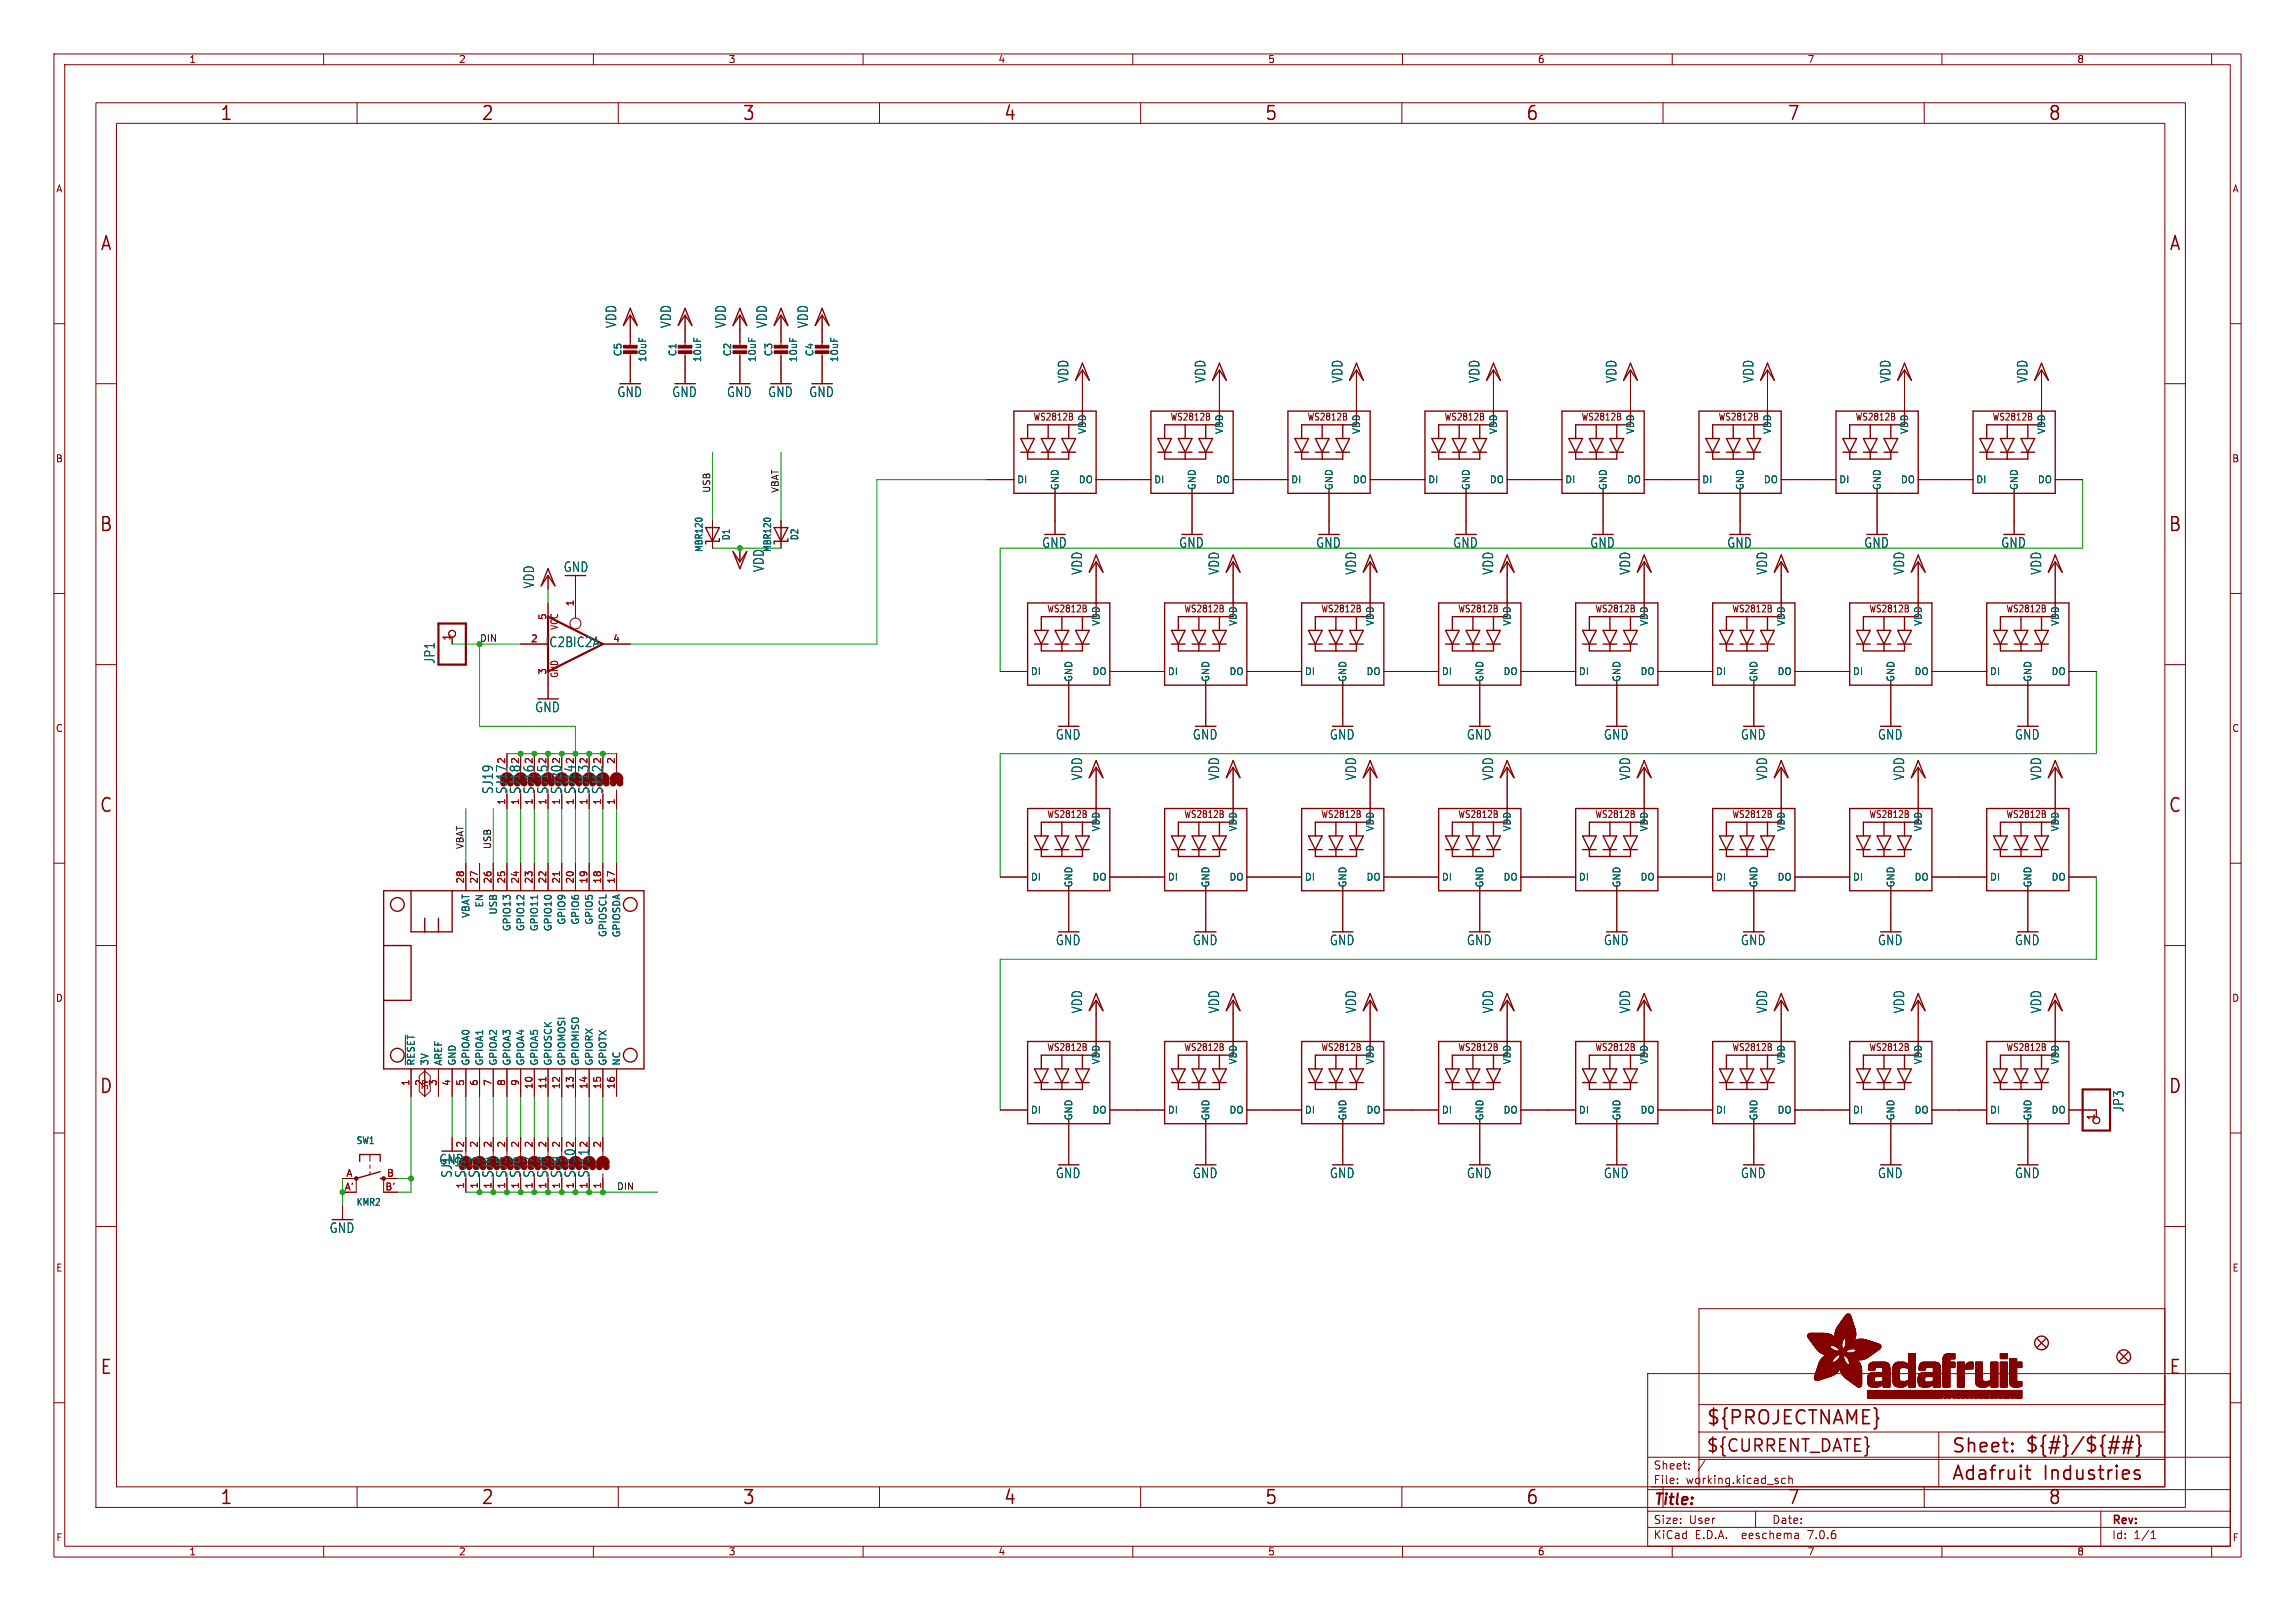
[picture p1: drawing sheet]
<svg xmlns="http://www.w3.org/2000/svg" width="425mm" height="299mm" viewBox="0 0 425 299" stroke-linecap="round" stroke-linejoin="round" font-family="sans-serif">
<defs><g id="words">
<g font-size="3.5" fill="#840000">
<text x="40.7" y="22.7">1</text>
<text x="89.1" y="22.7">2</text>
<text x="137.5" y="22.7">3</text>
<text x="186" y="22.7">4</text>
<text x="234.4" y="22.7">5</text>
<text x="282.8" y="22.7">6</text>
<text x="331.2" y="22.7">7</text>
<text x="379.6" y="22.7">8</text>
<text x="18.5" y="46.8">A</text>
<text x="402" y="46.8">A</text>
<text x="18.3" y="98.9">B</text>
<text x="401.9" y="98.9">B</text>
<text x="18.3" y="150.9">C</text>
<text x="401.9" y="150.9">C</text>
<text x="18.3" y="203">D</text>
<text x="401.9" y="203">D</text>
<text x="18.5" y="255.1">E</text>
<text x="402" y="255.1">E</text>
<text x="316.2" y="264.5">${PROJECTNAME}</text>
<text x="361.7" y="269.7">Sheet:</text>
<text x="375.3" y="269.5">${#}/${##}</text>
<text x="361.7" y="274.7">Adafruit</text>
<text x="378.8" y="274.7">Industries</text>
<text x="40.7" y="279.2">1</text>
<text x="89.1" y="279.2">2</text>
<text x="137.5" y="279.2">3</text>
<text x="186" y="279.2">4</text>
<text x="234.4" y="279.2">5</text>
<text x="282.8" y="279.2">6</text>
<text x="331.2" y="279.2">7</text>
<text x="379.6" y="279.2">8</text>
</g>
<text font-size="3.2" fill="#840000" x="316.2" y="269.5">${CURRENT_DATE}</text>
<text font-size="2.8" fill="#840000" x="306.5" y="279.5">Title:</text>
<g font-size="2.5" fill="#006464">
<text x="114.4" y="60.9" transform="rotate(-90 114.4 60.9)">VDD</text>
<text x="124.6" y="60.9" transform="rotate(-90 124.6 60.9)">VDD</text>
<text x="134.8" y="60.9" transform="rotate(-90 134.8 60.9)">VDD</text>
<text x="142.4" y="60.9" transform="rotate(-90 142.4 60.9)">VDD</text>
<text x="150" y="60.9" transform="rotate(-90 150 60.9)">VDD</text>
<text x="198.3" y="71.1" transform="rotate(-90 198.3 71.1)">VDD</text>
<text x="223.7" y="71.1" transform="rotate(-90 223.7 71.1)">VDD</text>
<text x="249.1" y="71.1" transform="rotate(-90 249.1 71.1)">VDD</text>
<text x="274.5" y="71.1" transform="rotate(-90 274.5 71.1)">VDD</text>
<text x="299.9" y="71.1" transform="rotate(-90 299.9 71.1)">VDD</text>
<text x="325.3" y="71.1" transform="rotate(-90 325.3 71.1)">VDD</text>
<text x="350.7" y="71.1" transform="rotate(-90 350.7 71.1)">VDD</text>
<text x="376.1" y="71.1" transform="rotate(-90 376.1 71.1)">VDD</text>
<text x="114.4" y="73.8">GND</text>
<text x="124.5" y="73.8">GND</text>
<text x="134.7" y="73.8">GND</text>
<text x="142.3" y="73.8">GND</text>
<text x="149.9" y="73.8">GND</text>
<text x="193.1" y="101.7">GND</text>
<text x="218.5" y="101.7">GND</text>
<text x="243.9" y="101.7">GND</text>
<text x="269.3" y="101.7">GND</text>
<text x="294.7" y="101.7">GND</text>
<text x="320.1" y="101.7">GND</text>
<text x="345.5" y="101.7">GND</text>
<text x="370.9" y="101.7">GND</text>
<text x="104.4" y="106.2">GND</text>
<text x="141.8" y="106.1" transform="rotate(-90 141.8 106.1)">VDD</text>
<text x="200.8" y="106.6" transform="rotate(-90 200.8 106.6)">VDD</text>
<text x="226.2" y="106.6" transform="rotate(-90 226.2 106.6)">VDD</text>
<text x="251.6" y="106.6" transform="rotate(-90 251.6 106.6)">VDD</text>
<text x="277" y="106.6" transform="rotate(-90 277 106.6)">VDD</text>
<text x="302.4" y="106.6" transform="rotate(-90 302.4 106.6)">VDD</text>
<text x="327.8" y="106.6" transform="rotate(-90 327.8 106.6)">VDD</text>
<text x="353.2" y="106.6" transform="rotate(-90 353.2 106.6)">VDD</text>
<text x="378.6" y="106.6" transform="rotate(-90 378.6 106.6)">VDD</text>
<text x="99.2" y="109.2" transform="rotate(-90 99.2 109.2)">VDD</text>
<text x="80.8" y="123.1" transform="rotate(-90 80.8 123.1)">JP1</text>
<text x="101" y="120.2">IC2BIC2A</text>
<text x="99.1" y="132.2">GND</text>
<text x="195.6" y="137.3">GND</text>
<text x="221" y="137.3">GND</text>
<text x="246.4" y="137.3">GND</text>
<text x="271.8" y="137.3">GND</text>
<text x="297.2" y="137.3">GND</text>
<text x="322.6" y="137.3">GND</text>
<text x="348" y="137.3">GND</text>
<text x="373.4" y="137.3">GND</text>
<text x="91.6" y="147.3" transform="rotate(-90 91.6 147.3)">SJ19</text>
<text x="94.1" y="147.3" transform="rotate(-90 94.1 147.3)">SJ17</text>
<text x="96.7" y="147.3" transform="rotate(-90 96.7 147.3)">SJ18</text>
<text x="99.2" y="147.3" transform="rotate(-90 99.2 147.3)">SJ16</text>
<text x="101.7" y="147.3" transform="rotate(-90 101.7 147.3)">SJ15</text>
<text x="104.3" y="147.3" transform="rotate(-90 104.3 147.3)">SJ20</text>
<text x="106.8" y="147.3" transform="rotate(-90 106.8 147.3)">SJ14</text>
<text x="109.4" y="147.3" transform="rotate(-90 109.4 147.3)">SJ13</text>
<text x="111.9" y="147.3" transform="rotate(-90 111.9 147.3)">SJ12</text>
<text x="200.8" y="144.7" transform="rotate(-90 200.8 144.7)">VDD</text>
<text x="226.2" y="144.7" transform="rotate(-90 226.2 144.7)">VDD</text>
<text x="251.6" y="144.7" transform="rotate(-90 251.6 144.7)">VDD</text>
<text x="277" y="144.7" transform="rotate(-90 277 144.7)">VDD</text>
<text x="302.4" y="144.7" transform="rotate(-90 302.4 144.7)">VDD</text>
<text x="327.8" y="144.7" transform="rotate(-90 327.8 144.7)">VDD</text>
<text x="353.2" y="144.7" transform="rotate(-90 353.2 144.7)">VDD</text>
<text x="378.6" y="144.7" transform="rotate(-90 378.6 144.7)">VDD</text>
<text x="195.6" y="175.4">GND</text>
<text x="221" y="175.4">GND</text>
<text x="246.4" y="175.4">GND</text>
<text x="271.8" y="175.4">GND</text>
<text x="297.2" y="175.4">GND</text>
<text x="322.6" y="175.4">GND</text>
<text x="348" y="175.4">GND</text>
<text x="373.4" y="175.4">GND</text>
<text x="200.8" y="187.9" transform="rotate(-90 200.8 187.9)">VDD</text>
<text x="226.2" y="187.9" transform="rotate(-90 226.2 187.9)">VDD</text>
<text x="251.6" y="187.9" transform="rotate(-90 251.6 187.9)">VDD</text>
<text x="277" y="187.9" transform="rotate(-90 277 187.9)">VDD</text>
<text x="302.4" y="187.9" transform="rotate(-90 302.4 187.9)">VDD</text>
<text x="327.8" y="187.9" transform="rotate(-90 327.8 187.9)">VDD</text>
<text x="353.2" y="187.9" transform="rotate(-90 353.2 187.9)">VDD</text>
<text x="378.6" y="187.9" transform="rotate(-90 378.6 187.9)">VDD</text>
<text x="393.9" y="206.2" transform="rotate(-90 393.9 206.2)">JP3</text>
<text x="81.3" y="216">GND</text>
<text x="84" y="218.4" transform="rotate(-90 84 218.4)">SJ1</text>
<text x="86.5" y="218.4" transform="rotate(-90 86.5 218.4)">SJ2</text>
<text x="89" y="218.4" transform="rotate(-90 89 218.4)">SJ3</text>
<text x="91.6" y="218.4" transform="rotate(-90 91.6 218.4)">SJ4</text>
<text x="94.1" y="218.4" transform="rotate(-90 94.1 218.4)">SJ5</text>
<text x="96.7" y="218.4" transform="rotate(-90 96.7 218.4)">SJ6</text>
<text x="99.2" y="218.4" transform="rotate(-90 99.2 218.4)">SJ7</text>
<text x="101.7" y="218.4" transform="rotate(-90 101.7 218.4)">SJ8</text>
<text x="104.3" y="218.4" transform="rotate(-90 104.3 218.4)">SJ9</text>
<text x="106.8" y="218.4" transform="rotate(-90 106.8 218.4)">SJ10</text>
<text x="109.4" y="218.4" transform="rotate(-90 109.4 218.4)">SJ11</text>
<text x="195.6" y="218.6">GND</text>
<text x="221" y="218.6">GND</text>
<text x="246.4" y="218.6">GND</text>
<text x="271.8" y="218.6">GND</text>
<text x="297.2" y="218.6">GND</text>
<text x="322.6" y="218.6">GND</text>
<text x="348" y="218.6">GND</text>
<text x="373.4" y="218.6">GND</text>
<text x="61" y="228.7">GND</text>
</g>
<g font-size="2.1" fill="#840000">
<text x="306.5" y="275.3">File:</text>
<text x="306.5" y="272.6">Sheet:</text>
<text x="312.5" y="275.3">working.kicad_sch</text>
<text x="306.5" y="285.5">KiCad</text>
<text x="306.5" y="282.7">Size:</text>
<text x="313.1" y="282.7">User</text>
<text x="314.2" y="285.5">E.D.A.</text>
<text x="323.1" y="285.5">eeschema</text>
<text x="328.4" y="282.7">Date:</text>
<text x="335.4" y="285.5">7.0.6</text>
<text x="391.4" y="282.9">Rev:</text>
<text x="391.4" y="285.5">Id:</text>
<text x="395.5" y="285.5">1/1</text>
</g>
<g font-size="1.8" fill="#840000">
<text x="35" y="11.9">1</text>
<text x="85" y="11.9">2</text>
<text x="135" y="11.9">3</text>
<text x="185" y="11.9">4</text>
<text x="235" y="11.9">5</text>
<text x="285" y="11.9">6</text>
<text x="335" y="11.9">7</text>
<text x="385" y="11.9">8</text>
<text x="10.3" y="35.9">A</text>
<text x="413.8" y="35.9">A</text>
<text x="191.5" y="78.1">WS2812B</text>
<text x="216.9" y="78.1">WS2812B</text>
<text x="242.3" y="78.1">WS2812B</text>
<text x="267.7" y="78.1">WS2812B</text>
<text x="293.1" y="78.1">WS2812B</text>
<text x="318.5" y="78.1">WS2812B</text>
<text x="343.9" y="78.1">WS2812B</text>
<text x="369.3" y="78.1">WS2812B</text>
<text x="10.3" y="85.9">B</text>
<text x="413.7" y="85.9">B</text>
<text x="194" y="113.7">WS2812B</text>
<text x="219.4" y="113.7">WS2812B</text>
<text x="244.8" y="113.7">WS2812B</text>
<text x="270.2" y="113.7">WS2812B</text>
<text x="295.6" y="113.7">WS2812B</text>
<text x="321" y="113.7">WS2812B</text>
<text x="346.4" y="113.7">WS2812B</text>
<text x="371.8" y="113.7">WS2812B</text>
<text x="103.7" y="116.9" transform="rotate(-90 103.7 116.9)">VCC</text>
<text x="103.7" y="125.8" transform="rotate(-90 103.7 125.8)">GND</text>
<text x="10.3" y="135.9">C</text>
<text x="413.7" y="135.9">C</text>
<text x="194" y="151.8">WS2812B</text>
<text x="219.4" y="151.8">WS2812B</text>
<text x="244.8" y="151.8">WS2812B</text>
<text x="270.2" y="151.8">WS2812B</text>
<text x="295.6" y="151.8">WS2812B</text>
<text x="321" y="151.8">WS2812B</text>
<text x="346.4" y="151.8">WS2812B</text>
<text x="371.8" y="151.8">WS2812B</text>
<text x="10.3" y="185.9">D</text>
<text x="413.7" y="185.9">D</text>
<text x="194" y="195">WS2812B</text>
<text x="219.4" y="195">WS2812B</text>
<text x="244.8" y="195">WS2812B</text>
<text x="270.2" y="195">WS2812B</text>
<text x="295.6" y="195">WS2812B</text>
<text x="321" y="195">WS2812B</text>
<text x="346.4" y="195">WS2812B</text>
<text x="371.8" y="195">WS2812B</text>
<text x="10.3" y="235.9">E</text>
<text x="413.8" y="235.9">E</text>
<text x="10.3" y="285.9">F</text>
<text x="413.8" y="285.9">F</text>
<text x="35" y="288.5">1</text>
<text x="85" y="288.5">2</text>
<text x="135" y="288.5">3</text>
<text x="185" y="288.5">4</text>
<text x="235" y="288.5">5</text>
<text x="285" y="288.5">6</text>
<text x="335" y="288.5">7</text>
<text x="385" y="288.5">8</text>
</g>
<g font-size="1.8" fill="#006464">
<text x="115.4" y="66.1" transform="rotate(-90 115.4 66.1)">C5</text>
<text x="120" y="67.2" transform="rotate(-90 120 67.2)">10uF</text>
<text x="125.6" y="66.1" transform="rotate(-90 125.6 66.1)">C1</text>
<text x="130.2" y="67.2" transform="rotate(-90 130.2 67.2)">10uF</text>
<text x="135.7" y="66.1" transform="rotate(-90 135.7 66.1)">C2</text>
<text x="140.3" y="67.2" transform="rotate(-90 140.3 67.2)">10uF</text>
<text x="143.4" y="66.1" transform="rotate(-90 143.4 66.1)">C3</text>
<text x="147.9" y="67.2" transform="rotate(-90 147.9 67.2)">10uF</text>
<text x="151" y="66.1" transform="rotate(-90 151 66.1)">C4</text>
<text x="155.6" y="67.2" transform="rotate(-90 155.6 67.2)">10uF</text>
<text x="201.5" y="80.5" transform="rotate(-90 201.5 80.5)">VDD</text>
<text x="226.9" y="80.5" transform="rotate(-90 226.9 80.5)">VDD</text>
<text x="252.3" y="80.5" transform="rotate(-90 252.3 80.5)">VDD</text>
<text x="277.7" y="80.5" transform="rotate(-90 277.7 80.5)">VDD</text>
<text x="303.1" y="80.5" transform="rotate(-90 303.1 80.5)">VDD</text>
<text x="328.5" y="80.5" transform="rotate(-90 328.5 80.5)">VDD</text>
<text x="353.9" y="80.5" transform="rotate(-90 353.9 80.5)">VDD</text>
<text x="379.3" y="80.5" transform="rotate(-90 379.3 80.5)">VDD</text>
<text x="188.5" y="89.8">DI</text>
<text x="199.9" y="89.8">DO</text>
<text x="213.9" y="89.8">DI</text>
<text x="225.3" y="89.8">DO</text>
<text x="239.3" y="89.8">DI</text>
<text x="250.7" y="89.8">DO</text>
<text x="264.7" y="89.8">DI</text>
<text x="276.1" y="89.8">DO</text>
<text x="290.1" y="89.8">DI</text>
<text x="301.5" y="89.8">DO</text>
<text x="315.5" y="89.8">DI</text>
<text x="326.9" y="89.8">DO</text>
<text x="340.9" y="89.8">DI</text>
<text x="352.3" y="89.8">DO</text>
<text x="366.3" y="89.8">DI</text>
<text x="377.7" y="89.8">DO</text>
<text x="196.4" y="90.9" transform="rotate(-90 196.4 90.9)">GND</text>
<text x="221.8" y="90.9" transform="rotate(-90 221.8 90.9)">GND</text>
<text x="247.2" y="90.9" transform="rotate(-90 247.2 90.9)">GND</text>
<text x="272.6" y="90.9" transform="rotate(-90 272.6 90.9)">GND</text>
<text x="298" y="90.9" transform="rotate(-90 298 90.9)">GND</text>
<text x="323.4" y="90.9" transform="rotate(-90 323.4 90.9)">GND</text>
<text x="348.8" y="90.9" transform="rotate(-90 348.8 90.9)">GND</text>
<text x="374.2" y="90.9" transform="rotate(-90 374.2 90.9)">GND</text>
<text x="135.5" y="100.2" transform="rotate(-90 135.5 100.2)">D1</text>
<text x="148.2" y="100.2" transform="rotate(-90 148.2 100.2)">D2</text>
<text x="130.4" y="102.4" transform="rotate(-90 130.4 102.4)">MBR120</text>
<text x="143.1" y="102.4" transform="rotate(-90 143.1 102.4)">MBR120</text>
<text x="204.1" y="116.1" transform="rotate(-90 204.1 116.1)">VDD</text>
<text x="229.5" y="116.1" transform="rotate(-90 229.5 116.1)">VDD</text>
<text x="254.9" y="116.1" transform="rotate(-90 254.9 116.1)">VDD</text>
<text x="280.3" y="116.1" transform="rotate(-90 280.3 116.1)">VDD</text>
<text x="305.7" y="116.1" transform="rotate(-90 305.7 116.1)">VDD</text>
<text x="331.1" y="116.1" transform="rotate(-90 331.1 116.1)">VDD</text>
<text x="356.5" y="116.1" transform="rotate(-90 356.5 116.1)">VDD</text>
<text x="381.9" y="116.1" transform="rotate(-90 381.9 116.1)">VDD</text>
<text x="191" y="125.3">DI</text>
<text x="202.4" y="125.3">DO</text>
<text x="216.4" y="125.3">DI</text>
<text x="227.8" y="125.3">DO</text>
<text x="241.8" y="125.3">DI</text>
<text x="253.2" y="125.3">DO</text>
<text x="267.2" y="125.3">DI</text>
<text x="278.6" y="125.3">DO</text>
<text x="292.6" y="125.3">DI</text>
<text x="304" y="125.3">DO</text>
<text x="318" y="125.3">DI</text>
<text x="329.4" y="125.3">DO</text>
<text x="343.4" y="125.3">DI</text>
<text x="354.8" y="125.3">DO</text>
<text x="368.8" y="125.3">DI</text>
<text x="380.2" y="125.3">DO</text>
<text x="199" y="126.5" transform="rotate(-90 199 126.5)">GND</text>
<text x="224.4" y="126.5" transform="rotate(-90 224.4 126.5)">GND</text>
<text x="249.8" y="126.5" transform="rotate(-90 249.8 126.5)">GND</text>
<text x="275.2" y="126.5" transform="rotate(-90 275.2 126.5)">GND</text>
<text x="300.6" y="126.5" transform="rotate(-90 300.6 126.5)">GND</text>
<text x="326" y="126.5" transform="rotate(-90 326 126.5)">GND</text>
<text x="351.4" y="126.5" transform="rotate(-90 351.4 126.5)">GND</text>
<text x="376.8" y="126.5" transform="rotate(-90 376.8 126.5)">GND</text>
<text x="103.9" y="141.7" transform="rotate(-90 103.9 141.7)">2</text>
<text x="106.4" y="141.7" transform="rotate(-90 106.4 141.7)">2</text>
<text x="111.5" y="141.7" transform="rotate(-90 111.5 141.7)">2</text>
<text x="204.1" y="154.2" transform="rotate(-90 204.1 154.2)">VDD</text>
<text x="229.5" y="154.2" transform="rotate(-90 229.5 154.2)">VDD</text>
<text x="254.9" y="154.2" transform="rotate(-90 254.9 154.2)">VDD</text>
<text x="280.3" y="154.2" transform="rotate(-90 280.3 154.2)">VDD</text>
<text x="305.7" y="154.2" transform="rotate(-90 305.7 154.2)">VDD</text>
<text x="331.1" y="154.2" transform="rotate(-90 331.1 154.2)">VDD</text>
<text x="356.5" y="154.2" transform="rotate(-90 356.5 154.2)">VDD</text>
<text x="381.9" y="154.2" transform="rotate(-90 381.9 154.2)">VDD</text>
<text x="191" y="163.4">DI</text>
<text x="199" y="164.6" transform="rotate(-90 199 164.6)">GND</text>
<text x="202.4" y="163.4">DO</text>
<text x="216.4" y="163.4">DI</text>
<text x="224.4" y="164.6" transform="rotate(-90 224.4 164.6)">GND</text>
<text x="227.8" y="163.4">DO</text>
<text x="241.8" y="163.4">DI</text>
<text x="249.8" y="164.6" transform="rotate(-90 249.8 164.6)">GND</text>
<text x="253.2" y="163.4">DO</text>
<text x="267.2" y="163.4">DI</text>
<text x="275.2" y="164.6" transform="rotate(-90 275.2 164.6)">GND</text>
<text x="278.6" y="163.4">DO</text>
<text x="292.6" y="163.4">DI</text>
<text x="300.6" y="164.6" transform="rotate(-90 300.6 164.6)">GND</text>
<text x="304" y="163.4">DO</text>
<text x="318" y="163.4">DI</text>
<text x="326" y="164.6" transform="rotate(-90 326 164.6)">GND</text>
<text x="329.4" y="163.4">DO</text>
<text x="343.4" y="163.4">DI</text>
<text x="351.4" y="164.6" transform="rotate(-90 351.4 164.6)">GND</text>
<text x="354.8" y="163.4">DO</text>
<text x="368.8" y="163.4">DI</text>
<text x="376.8" y="164.6" transform="rotate(-90 376.8 164.6)">GND</text>
<text x="380.2" y="163.4">DO</text>
<text x="87.2" y="170.2" transform="rotate(-90 87.2 170.2)">VBAT</text>
<text x="89.8" y="168.3" transform="rotate(-90 89.8 168.3)">EN</text>
<text x="92.3" y="169.6" transform="rotate(-90 92.3 169.6)">USB</text>
<text x="94.8" y="172.7" transform="rotate(-90 94.8 172.7)">GPIO13</text>
<text x="97.4" y="172.7" transform="rotate(-90 97.4 172.7)">GPIO12</text>
<text x="99.9" y="172.7" transform="rotate(-90 99.9 172.7)">GPIO11</text>
<text x="102.5" y="172.7" transform="rotate(-90 102.5 172.7)">GPIO10</text>
<text x="105" y="171.5" transform="rotate(-90 105 171.5)">GPIO9</text>
<text x="107.5" y="171.5" transform="rotate(-90 107.5 171.5)">GPIO6</text>
<text x="110.1" y="171.5" transform="rotate(-90 110.1 171.5)">GPIO5</text>
<text x="112.6" y="173.8" transform="rotate(-90 112.6 173.8)">GPIOSCL</text>
<text x="115.2" y="173.9" transform="rotate(-90 115.2 173.9)">GPIOSDA</text>
<text x="77.1" y="197.6" transform="rotate(-90 77.1 197.6)">~{RESET}</text>
<text x="79.6" y="197.6" transform="rotate(-90 79.6 197.6)">3V</text>
<text x="82.1" y="197.6" transform="rotate(-90 82.1 197.6)">AREF</text>
<text x="84.7" y="197.6" transform="rotate(-90 84.7 197.6)">GND</text>
<text x="87.2" y="197.6" transform="rotate(-90 87.2 197.6)">GPIOA0</text>
<text x="89.8" y="197.6" transform="rotate(-90 89.8 197.6)">GPIOA1</text>
<text x="92.3" y="197.6" transform="rotate(-90 92.3 197.6)">GPIOA2</text>
<text x="94.8" y="197.6" transform="rotate(-90 94.8 197.6)">GPIOA3</text>
<text x="97.4" y="197.6" transform="rotate(-90 97.4 197.6)">GPIOA4</text>
<text x="99.9" y="197.6" transform="rotate(-90 99.9 197.6)">GPIOA5</text>
<text x="102.5" y="197.6" transform="rotate(-90 102.5 197.6)">GPIOSCK</text>
<text x="105" y="197.6" transform="rotate(-90 105 197.6)">GPIOMOSI</text>
<text x="107.5" y="197.6" transform="rotate(-90 107.5 197.6)">GPIOMISO</text>
<text x="110.1" y="197.6" transform="rotate(-90 110.1 197.6)">GPIORX</text>
<text x="112.6" y="197.6" transform="rotate(-90 112.6 197.6)">GPIOTX</text>
<text x="115.2" y="197.6" transform="rotate(-90 115.2 197.6)">NC</text>
<text x="204.1" y="197.4" transform="rotate(-90 204.1 197.4)">VDD</text>
<text x="229.5" y="197.4" transform="rotate(-90 229.5 197.4)">VDD</text>
<text x="254.9" y="197.4" transform="rotate(-90 254.9 197.4)">VDD</text>
<text x="280.3" y="197.4" transform="rotate(-90 280.3 197.4)">VDD</text>
<text x="305.7" y="197.4" transform="rotate(-90 305.7 197.4)">VDD</text>
<text x="331.1" y="197.4" transform="rotate(-90 331.1 197.4)">VDD</text>
<text x="356.5" y="197.4" transform="rotate(-90 356.5 197.4)">VDD</text>
<text x="381.9" y="197.4" transform="rotate(-90 381.9 197.4)">VDD</text>
<text x="191" y="206.6">DI</text>
<text x="199" y="207.8" transform="rotate(-90 199 207.8)">GND</text>
<text x="202.4" y="206.6">DO</text>
<text x="216.4" y="206.6">DI</text>
<text x="224.4" y="207.8" transform="rotate(-90 224.4 207.8)">GND</text>
<text x="227.8" y="206.6">DO</text>
<text x="241.8" y="206.6">DI</text>
<text x="249.8" y="207.8" transform="rotate(-90 249.8 207.8)">GND</text>
<text x="253.2" y="206.6">DO</text>
<text x="267.2" y="206.6">DI</text>
<text x="275.2" y="207.8" transform="rotate(-90 275.2 207.8)">GND</text>
<text x="278.6" y="206.6">DO</text>
<text x="292.6" y="206.6">DI</text>
<text x="300.6" y="207.8" transform="rotate(-90 300.6 207.8)">GND</text>
<text x="304" y="206.6">DO</text>
<text x="318" y="206.6">DI</text>
<text x="326" y="207.8" transform="rotate(-90 326 207.8)">GND</text>
<text x="329.4" y="206.6">DO</text>
<text x="343.4" y="206.6">DI</text>
<text x="351.4" y="207.8" transform="rotate(-90 351.4 207.8)">GND</text>
<text x="354.8" y="206.6">DO</text>
<text x="368.8" y="206.6">DI</text>
<text x="376.8" y="207.8" transform="rotate(-90 376.8 207.8)">GND</text>
<text x="380.2" y="206.6">DO</text>
<text x="66" y="212.3">SW1</text>
<text x="66" y="223.7">KMR2</text>
</g>
<g font-size="1.8" fill="#a90000">
<text x="106.4" y="112.5" transform="rotate(-90 106.4 112.5)">1</text>
<text x="83.6" y="118.8" transform="rotate(-90 83.6 118.8)">1</text>
<text x="98.4" y="119.1">2</text>
<text x="101.3" y="115" transform="rotate(-90 101.3 115)">5</text>
<text x="113.6" y="119.1">4</text>
<text x="101.3" y="125.2" transform="rotate(-90 101.3 125.2)">3</text>
<text x="93.7" y="141.7" transform="rotate(-90 93.7 141.7)">2</text>
<text x="96.3" y="141.7" transform="rotate(-90 96.3 141.7)">2</text>
<text x="98.8" y="141.7" transform="rotate(-90 98.8 141.7)">2</text>
<text x="101.3" y="141.7" transform="rotate(-90 101.3 141.7)">2</text>
<text x="109" y="141.7" transform="rotate(-90 109 141.7)">2</text>
<text x="114" y="141.7" transform="rotate(-90 114 141.7)">2</text>
<text x="93.7" y="149.3" transform="rotate(-90 93.7 149.3)">1</text>
<text x="96.3" y="149.3" transform="rotate(-90 96.3 149.3)">1</text>
<text x="98.8" y="149.3" transform="rotate(-90 98.8 149.3)">1</text>
<text x="101.3" y="149.3" transform="rotate(-90 101.3 149.3)">1</text>
<text x="103.9" y="149.3" transform="rotate(-90 103.9 149.3)">1</text>
<text x="106.4" y="149.3" transform="rotate(-90 106.4 149.3)">1</text>
<text x="109" y="149.3" transform="rotate(-90 109 149.3)">1</text>
<text x="111.5" y="149.3" transform="rotate(-90 111.5 149.3)">1</text>
<text x="114" y="149.3" transform="rotate(-90 114 149.3)">1</text>
<text x="86.1" y="163.9" transform="rotate(-90 86.1 163.9)">28</text>
<text x="88.6" y="163.9" transform="rotate(-90 88.6 163.9)">27</text>
<text x="91.2" y="163.9" transform="rotate(-90 91.2 163.9)">26</text>
<text x="93.7" y="163.9" transform="rotate(-90 93.7 163.9)">25</text>
<text x="96.3" y="163.9" transform="rotate(-90 96.3 163.9)">24</text>
<text x="98.8" y="163.9" transform="rotate(-90 98.8 163.9)">23</text>
<text x="101.3" y="163.9" transform="rotate(-90 101.3 163.9)">22</text>
<text x="103.9" y="163.9" transform="rotate(-90 103.9 163.9)">21</text>
<text x="106.4" y="163.9" transform="rotate(-90 106.4 163.9)">20</text>
<text x="109" y="163.9" transform="rotate(-90 109 163.9)">19</text>
<text x="111.5" y="163.9" transform="rotate(-90 111.5 163.9)">18</text>
<text x="114" y="163.9" transform="rotate(-90 114 163.9)">17</text>
<text x="75.9" y="201.4" transform="rotate(-90 75.9 201.4)">1</text>
<text x="78.5" y="201.4" transform="rotate(-90 78.5 201.4)">2</text>
<text x="81" y="201.4" transform="rotate(-90 81 201.4)">3</text>
<text x="83.6" y="201.4" transform="rotate(-90 83.6 201.4)">4</text>
<text x="86.1" y="201.4" transform="rotate(-90 86.1 201.4)">5</text>
<text x="88.6" y="201.4" transform="rotate(-90 88.6 201.4)">6</text>
<text x="91.2" y="201.4" transform="rotate(-90 91.2 201.4)">7</text>
<text x="93.7" y="201.4" transform="rotate(-90 93.7 201.4)">8</text>
<text x="96.3" y="201.4" transform="rotate(-90 96.3 201.4)">9</text>
<text x="98.8" y="202" transform="rotate(-90 98.8 202)">10</text>
<text x="101.3" y="202" transform="rotate(-90 101.3 202)">11</text>
<text x="103.9" y="202" transform="rotate(-90 103.9 202)">12</text>
<text x="106.4" y="202" transform="rotate(-90 106.4 202)">13</text>
<text x="109" y="202" transform="rotate(-90 109 202)">14</text>
<text x="111.5" y="202" transform="rotate(-90 111.5 202)">15</text>
<text x="114" y="202" transform="rotate(-90 114 202)">16</text>
<text x="388.4" y="207.7" transform="rotate(-90 388.4 207.7)">1</text>
<text x="86.1" y="212.8" transform="rotate(-90 86.1 212.8)">2</text>
<text x="88.6" y="212.8" transform="rotate(-90 88.6 212.8)">2</text>
<text x="91.2" y="212.8" transform="rotate(-90 91.2 212.8)">2</text>
<text x="93.7" y="212.8" transform="rotate(-90 93.7 212.8)">2</text>
<text x="96.3" y="212.8" transform="rotate(-90 96.3 212.8)">2</text>
<text x="98.8" y="212.8" transform="rotate(-90 98.8 212.8)">2</text>
<text x="101.3" y="212.8" transform="rotate(-90 101.3 212.8)">2</text>
<text x="103.9" y="212.8" transform="rotate(-90 103.9 212.8)">2</text>
<text x="106.4" y="212.8" transform="rotate(-90 106.4 212.8)">2</text>
<text x="109" y="212.8" transform="rotate(-90 109 212.8)">2</text>
<text x="111.5" y="212.8" transform="rotate(-90 111.5 212.8)">2</text>
<text x="63.8" y="220.7">A'</text>
<text x="64.1" y="218.2">A</text>
<text x="71.4" y="220.7">B'</text>
<text x="71.7" y="218.2">B</text>
<text x="86.1" y="220.4" transform="rotate(-90 86.1 220.4)">1</text>
<text x="88.6" y="220.4" transform="rotate(-90 88.6 220.4)">1</text>
<text x="91.2" y="220.4" transform="rotate(-90 91.2 220.4)">1</text>
<text x="93.7" y="220.4" transform="rotate(-90 93.7 220.4)">1</text>
<text x="96.3" y="220.4" transform="rotate(-90 96.3 220.4)">1</text>
<text x="98.8" y="220.4" transform="rotate(-90 98.8 220.4)">1</text>
<text x="101.3" y="220.4" transform="rotate(-90 101.3 220.4)">1</text>
<text x="103.9" y="220.4" transform="rotate(-90 103.9 220.4)">1</text>
<text x="106.4" y="220.4" transform="rotate(-90 106.4 220.4)">1</text>
<text x="109" y="220.4" transform="rotate(-90 109 220.4)">1</text>
<text x="111.5" y="220.4" transform="rotate(-90 111.5 220.4)">1</text>
</g>
<g font-size="1.7" fill="#0f0f0f">
<text x="131.7" y="91.4" transform="rotate(-90 131.7 91.4)">USB</text>
<text x="144.4" y="91.4" transform="rotate(-90 144.4 91.4)">VBAT</text>
<text x="88.9" y="119">DIN</text>
<text x="86" y="157.5" transform="rotate(-90 86 157.5)">VBAT</text>
<text x="91.1" y="157.5" transform="rotate(-90 91.1 157.5)">USB</text>
<text x="114.3" y="220.6">DIN</text>
</g>
<text font-size="1.4" fill="#840000" x="79.5" y="202.1" transform="rotate(-90 79.5 202.1)">3V</text>
</g></defs>
<g fill="none" stroke="#840000" stroke-width=".19">
<path d="M10 10h405.5v278.6h-405.5zM12 12h401.5v274.6h-401.5zM17.8 19.1h387.3v260.3h-387.3zM60 10v2M66.2 19.1v3.8M110 10v2M114.6 19.1v3.8M160 10v2M163 19.1v3.8M210 10v2M211.5 19.1v3.8M259.9 19.1v3.8"/>
<path d="M260 10v2M308.3 19.1v3.8M310 10v2M356.7 19.1v3.8M360 10v2M410 10v2M21.6 22.9h379.7v252.7h-379.7zM10 60h2M116.8 58.4v5.9M127 58.4v5.9M137.2 58.4v5.9M144.8 58.4v5.9"/>
<path d="M152.4 58.4v5.9M413.5 60h2M17.8 71.1h3.8M116.8 65.3v5.8M127 65.3v5.8M137.2 65.3v5.8M144.8 65.3v5.8M152.4 65.3v5.8M198.8 77.3v.4M200.7 68.6v7.6M224.2 77.3v.4M226.1 68.6v7.6"/>
<path d="M249.6 77.3v.4M251.5 68.6v7.6M275 77.3v.4M276.9 68.6v7.6M300.4 77.3v.4M302.3 68.6v7.6M325.8 77.3v.4M327.7 68.6v7.6M351.2 77.3v.4M353.1 68.6v7.6M376.6 77.3v.4M378.5 68.6v7.6"/>
<path d="M401.3 71.1h3.8M132.1 96.5v5.1M144.8 96.5v5.1M182.9 88.9h5.1M195.6 91.4v7.7M203.2 88.9h10.2M221 91.4v7.7M228.6 88.9h10.2M246.4 91.4v7.7M254 88.9h10.2M271.8 91.4v7.7M279.4 88.9h10.2"/>
<path d="M297.2 91.4v7.7M304.8 88.9h10.2M322.6 91.4v7.7M330.2 88.9h10.2M348 91.4v7.7M355.6 88.9h10.2M373.4 91.4v7.7M381 88.9h5.1M10 110h2M83.8 118.1v1.3M96.5 119.4h5.1M101.6 106.7v2.5"/>
<path d="M101.6 111.8v5M106.7 106.7v7.9M111.8 119.4h5M137.2 101.6v2.5M201.3 112.9v.4M203.2 104.1v7.7M226.7 112.9v.4M228.6 104.1v7.7M252.1 112.9v.4M254 104.1v7.7M277.5 112.9v.4M279.4 104.1v7.7"/>
<path d="M302.9 112.9v.4M304.8 104.1v7.7M328.3 112.9v.4M330.2 104.1v7.7M353.7 112.9v.4M355.6 104.1v7.7M379.1 112.9v.4M381 104.1v7.7M413.5 110h2M17.8 123.2h3.8M94 139.7v2.5M96.5 139.7v2.5"/>
<path d="M99.1 139.7v2.5M101.6 121.9v7.6M101.6 139.7v2.5M104.1 139.7v2.5M106.7 139.7v2.5M109.2 139.7v2.5M111.8 139.7v2.5M114.3 139.7v3.4M185.4 124.5h5.1M198.1 127v7.6M205.7 124.5h10.2M223.5 127v7.6"/>
<path d="M231.1 124.5h10.2M248.9 127v7.6M256.5 124.5h10.2M274.3 127v7.6M281.9 124.5h10.2M299.7 127v7.6M307.3 124.5h10.2M325.1 127v7.6M332.7 124.5h10.2M350.5 127v7.6M358.1 124.5h10.2M375.9 127v7.6"/>
<path d="M383.5 124.5h5.1M401.3 123.2h3.8M10 160h2M94 147.3v2.6M96.5 147.3v2.6M99.1 147.3v2.6M101.6 147.3v2.6M104.1 147.3v2.6M106.7 147.3v2.6M109.2 147.3v2.6M111.8 147.3v2.6M114.3 146.4v3.5"/>
<path d="M201.3 151v.4M203.2 142.2v7.7M226.7 151v.4M228.6 142.2v7.7M252.1 151v.4M254 142.2v7.7M277.5 151v.4M279.4 142.2v7.7M302.9 151v.4M304.8 142.2v7.7M328.3 151v.4M330.2 142.2v7.7"/>
<path d="M353.7 151v.4M355.6 142.2v7.7M379.1 151v.4M381 142.2v7.7M413.5 160h2M17.8 175.3h3.8M86.4 160v5.1M88.9 160v5.1M91.4 160v5.1M94 160v5.1M96.5 160v5.1M99.1 160v5.1"/>
<path d="M101.6 160v5.1M104.1 160v5.1M106.7 160v5.1M109.2 160v5.1M111.8 160v5.1M114.3 160v5.1M185.4 162.6h5.1M198.1 165.1v7.6M205.7 162.6h10.2M223.5 165.1v7.6M231.1 162.6h10.2M248.9 165.1v7.6"/>
<path d="M256.5 162.6h10.2M274.3 165.1v7.6M281.9 162.6h10.2M299.7 165.1v7.6M307.3 162.6h10.2M325.1 165.1v7.6M332.7 162.6h10.2M350.5 165.1v7.6M358.1 162.6h10.2M375.9 165.1v7.6M383.5 162.6h5.1M401.3 175.3h3.8"/>
<path d="M76.2 198.1v5.1M77.7 199.4l1-.9 1.1 .9v2.9l-1.1 .9-1-.9zM78.7 198.1v5.1M81.3 198.1v5.1M83.8 198.1v5.1M86.4 198.1v5.1M88.9 198.1v5.1M91.4 198.1v5.1M94 198.1v5.1M96.5 198.1v5.1M99.1 198.1v5.1M101.6 198.1v5.1"/>
<path d="M104.1 198.1v5.1M106.7 198.1v5.1M109.2 198.1v5.1M111.8 198.1v5.1M114.3 198.1v5.1M201.3 194.2v.4M203.2 185.4v7.6M226.7 194.2v.4M228.6 185.4v7.6M252.1 194.2v.4M254 185.4v7.6M277.5 194.2v.4"/>
<path d="M279.4 185.4v7.6M302.9 194.2v.4M304.8 185.4v7.6M328.3 194.2v.4M330.2 185.4v7.6M353.7 194.2v.4M355.6 185.4v7.6M379.1 194.2v.4M381 185.4v7.6M10 210h2M63.5 218.4h2.5v2.6h-2.5M68.6 214v1.3"/>
<path d="M68.6 215.9v.6M68.6 217.2v.6M73.7 218.4h-2.6v2.6h2.6M83.8 210.8v2.6M86.4 210.8v2.6M86.4 218.4v2.6M88.9 210.8v3.4M88.9 218.4v2.6M91.4 210.8v3.4M91.4 218.4v2.6M94 210.8v3.4M94 218.4v2.6"/>
<path d="M96.5 210.8v3.4M96.5 218.4v2.6M99.1 210.8v3.4M99.1 218.4v2.6M101.6 210.8v3.4M101.6 218.4v2.6M104.1 210.8v2.6M104.1 218.4v2.6M106.7 210.8v2.6M106.7 218.4v2.6M109.2 210.8v2.6M109.2 218.4v2.6"/>
<path d="M111.8 210.8v3.4M111.8 217.6v3.4M185.4 205.7h5.1M198.1 208.3v7.6M205.7 205.7h10.2M223.5 208.3v7.6M231.1 205.7h10.2M248.9 208.3v7.6M256.5 205.7h10.2M274.3 208.3v7.6M281.9 205.7h10.2M299.7 208.3v7.6"/>
<path d="M307.3 205.7h10.2M325.1 208.3v7.6M332.7 205.7h10.2M350.5 208.3v7.6M358.1 205.7h10.2M375.9 208.3v7.6M383.5 205.7h5.1v1.3M413.5 210h2M17.8 227.3h3.8M63.5 223.5v2.6M401.3 227.3h3.8M10 260h2"/>
<path d="M305.5 254.6h108v32h-108zM401.3 242.6h-86.3v33M413.5 260h2M66.2 275.6v3.8M114.6 275.6v3.8M163 275.6v3.8M211.5 275.6v3.8M259.9 275.6v3.8M305.5 276.1h108M305.5 270.1h108M308.3 275.6v3.8M311 274.8v.2"/>
<path d="M311 274.1v.1M313.1 272.1v.2M313.1 271.4v.1M315 265.4h86.3M315 260.4h86.3M315 270.5h86.3M316 270.7l-1.2 1.9M331 274.1l-.4-.1-.3 .3v.4l.1 .2h.6M331.6 274.1l.2-.1 .4 .1 .1 .9M331.6 273.5v1.5M356.7 275.6v3.8M359.4 265.4v10.2"/>
<path d="M60 286.6v2M110 286.6v2M160 286.6v2M210 286.6v2M260 286.6v2M305.5 283.1h108M305.5 280.1h108M310 286.6v2M325.5 280.1v3M333.3 284.3l.1 .9M333.4 285.1l-.1 .1M333.4 284.5l-.1 .1"/>
<path d="M360 286.6v2M389.5 280.1v6.5M398.8 285.2h.8M398.8 284.1l.4-.4v1.5M410 286.6v2"/>
<circle cx="83.8" cy="117.5" r=".63"/>
<circle cx="106.7" cy="115.6" r="1.02"/>
<circle cx="388.6" cy="207.6" r=".63"/>
</g>
<g fill="none" stroke="#840000" stroke-width=".25">
<path d="M116.8 57.2l1.3 3.1-1.3-1.9-1.2 1.9zM127 57.2l1.3 3.1-1.3-1.9-1.3 1.9zM137.2 57.2l1.2 3.1-1.2-1.9-1.3 1.9zM144.8 57.2l1.2 3.1-1.2-1.9-1.3 1.9zM152.4 57.2l1.3 3.1-1.3-1.9-1.3 1.9zM188 76.2h15.2v15.2h-15.2zM194.3 78.7v2.6M198.1 78.7v2.6M200.7 76.2v2.5h-10.2v2.6M200.7 67.3l1.2 3.2-1.2-1.9-1.3 1.9zM213.4 76.2h15.2v15.2h-15.2zM219.7 78.7v2.6"/>
<path d="M223.5 78.7v2.6M226.1 76.2v2.5h-10.2v2.6M226.1 67.3l1.2 3.2-1.2-1.9-1.3 1.9zM238.8 76.2h15.2v15.2h-15.2zM245.1 78.7v2.6M248.9 78.7v2.6M251.5 76.2v2.5h-10.2v2.6M251.5 67.3l1.2 3.2-1.2-1.9-1.3 1.9zM264.2 76.2h15.2v15.2h-15.2zM270.5 78.7v2.6M274.3 78.7v2.6M276.9 76.2v2.5h-10.2v2.6"/>
<path d="M276.9 67.3l1.2 3.2-1.2-1.9-1.3 1.9zM289.6 76.2h15.2v15.2h-15.2zM295.9 78.7v2.6M299.7 78.7v2.6M302.3 76.2v2.5h-10.2v2.6M302.3 67.3l1.2 3.2-1.2-1.9-1.3 1.9zM315 76.2h15.2v15.2h-15.2zM321.3 78.7v2.6M325.1 78.7v2.6M327.7 76.2v2.5h-10.2v2.6M327.7 67.3l1.2 3.2-1.2-1.9-1.3 1.9zM340.4 76.2h15.2v15.2h-15.2z"/>
<path d="M346.7 78.7v2.6M350.5 78.7v2.6M353.1 76.2v2.5h-10.2v2.6M353.1 67.3l1.2 3.2-1.2-1.9-1.3 1.9zM365.8 76.2h15.2v15.2h-15.2zM372.1 78.7v2.6M375.9 78.7v2.6M378.5 76.2v2.5h-10.2v2.6M378.5 67.3l1.2 3.2-1.2-1.9-1.3 1.9zM130.8 97.8h2.5l-1.2 2.5zM133.3 99.8v.5h-2.5M143.5 97.8h2.5l-1.2 2.5z"/>
<path d="M146 99.8v.5h-2.5M189.2 83.8h2.6M189.2 81.3h2.6l-1.3 2.5zM190.5 83.8v1.3h7.6v-1.3M193 83.8h2.6M193 81.3h2.6l-1.3 2.5zM194.3 83.8v1.3M196.8 83.8h2.6M196.8 81.3h2.6l-1.3 2.5zM214.6 83.8h2.6M214.6 81.3h2.6l-1.3 2.5zM215.9 83.8v1.3h7.6v-1.3"/>
<path d="M218.4 83.8h2.6M218.4 81.3h2.6l-1.3 2.5zM219.7 83.8v1.3M222.2 83.8h2.6M222.2 81.3h2.6l-1.3 2.5zM240 83.8h2.6M240 81.3h2.6l-1.3 2.5zM241.3 83.8v1.3h7.6v-1.3M243.8 83.8h2.6M243.8 81.3h2.6l-1.3 2.5zM245.1 83.8v1.3M247.6 83.8h2.6"/>
<path d="M247.6 81.3h2.6l-1.3 2.5zM265.4 83.8h2.6M265.4 81.3h2.6l-1.3 2.5zM266.7 83.8v1.3h7.6v-1.3M269.2 83.8h2.6M269.2 81.3h2.6l-1.3 2.5zM270.5 83.8v1.3M273 83.8h2.6M273 81.3h2.6l-1.3 2.5zM290.8 83.8h2.6M290.8 81.3h2.6l-1.3 2.5zM292.1 83.8v1.3h7.6v-1.3"/>
<path d="M294.6 83.8h2.6M294.6 81.3h2.6l-1.3 2.5zM295.9 83.8v1.3M298.4 83.8h2.6M298.4 81.3h2.6l-1.3 2.5zM316.2 83.8h2.6M316.2 81.3h2.6l-1.3 2.5zM317.5 83.8v1.3h7.6v-1.3M320 83.8h2.6M320 81.3h2.6l-1.3 2.5zM321.3 83.8v1.3M323.8 83.8h2.6"/>
<path d="M323.8 81.3h2.6l-1.3 2.5zM341.6 83.8h2.6M341.6 81.3h2.6l-1.3 2.5zM342.9 83.8v1.3h7.6v-1.3M345.4 83.8h2.6M345.4 81.3h2.6l-1.3 2.5zM346.7 83.8v1.3M349.2 83.8h2.6M349.2 81.3h2.6l-1.3 2.5zM367 83.8h2.6M367 81.3h2.6l-1.3 2.5zM368.3 83.8v1.3h7.6v-1.3"/>
<path d="M370.8 83.8h2.6M370.8 81.3h2.6l-1.3 2.5zM372.1 83.8v1.3M374.6 83.8h2.6M374.6 81.3h2.6l-1.3 2.5zM101.6 105.4l1.3 3.2-1.3-1.9-1.3 1.9zM135.9 102.2l1.3 1.9 1.2-1.9-1.2 3.2zM190.5 111.8h15.2v15.2h-15.2zM191.8 119.4h2.5M191.8 116.8h2.5l-1.3 2.6zM193 119.4v1.3h7.7v-1.3M195.6 119.4h2.5"/>
<path d="M195.6 116.8h2.5l-1.3 2.6zM196.8 114.3v2.5M196.8 119.4v1.3M199.4 119.4h2.5M199.4 116.8h2.5l-1.2 2.6zM200.7 114.3v2.5M203.2 111.8v2.5h-10.2v2.5M203.2 102.9l1.3 3.1-1.3-1.9-1.3 1.9zM215.9 111.8h15.2v15.2h-15.2zM217.2 119.4h2.5M217.2 116.8h2.5l-1.3 2.6zM218.4 119.4v1.3h7.7v-1.3"/>
<path d="M221 119.4h2.5M221 116.8h2.5l-1.3 2.6zM222.2 114.3v2.5M222.2 119.4v1.3M224.8 119.4h2.5M224.8 116.8h2.5l-1.2 2.6zM226.1 114.3v2.5M228.6 111.8v2.5h-10.2v2.5M228.6 102.9l1.3 3.1-1.3-1.9-1.3 1.9zM241.3 111.8h15.2v15.2h-15.2zM242.6 119.4h2.5M242.6 116.8h2.5l-1.3 2.6z"/>
<path d="M243.8 119.4v1.3h7.7v-1.3M246.4 119.4h2.5M246.4 116.8h2.5l-1.3 2.6zM247.6 114.3v2.5M247.6 119.4v1.3M250.2 119.4h2.5M250.2 116.8h2.5l-1.2 2.6zM251.5 114.3v2.5M254 111.8v2.5h-10.2v2.5M254 102.9l1.3 3.1-1.3-1.9-1.3 1.9zM266.7 111.8h15.2v15.2h-15.2zM268 119.4h2.5"/>
<path d="M268 116.8h2.5l-1.3 2.6zM269.2 119.4v1.3h7.7v-1.3M271.8 119.4h2.5M271.8 116.8h2.5l-1.3 2.6zM273 114.3v2.5M273 119.4v1.3M275.6 119.4h2.5M275.6 116.8h2.5l-1.2 2.6zM276.9 114.3v2.5M279.4 111.8v2.5h-10.2v2.5M279.4 102.9l1.3 3.1-1.3-1.9-1.3 1.9zM292.1 111.8h15.2v15.2h-15.2z"/>
<path d="M293.4 119.4h2.5M293.4 116.8h2.5l-1.3 2.6zM294.6 119.4v1.3h7.7v-1.3M297.2 119.4h2.5M297.2 116.8h2.5l-1.3 2.6zM298.4 114.3v2.5M298.4 119.4v1.3M301 119.4h2.5M301 116.8h2.5l-1.2 2.6zM302.3 114.3v2.5M304.8 111.8v2.5h-10.2v2.5M304.8 102.9l1.3 3.1-1.3-1.9-1.3 1.9z"/>
<path d="M317.5 111.8h15.2v15.2h-15.2zM318.8 119.4h2.5M318.8 116.8h2.5l-1.3 2.6zM320 119.4v1.3h7.7v-1.3M322.6 119.4h2.5M322.6 116.8h2.5l-1.3 2.6zM323.8 114.3v2.5M323.8 119.4v1.3M326.4 119.4h2.5M326.4 116.8h2.5l-1.2 2.6zM327.7 114.3v2.5M330.2 111.8v2.5h-10.2v2.5"/>
<path d="M330.2 102.9l1.3 3.1-1.3-1.9-1.3 1.9zM342.9 111.8h15.2v15.2h-15.2zM344.2 119.4h2.5M344.2 116.8h2.5l-1.3 2.6zM345.4 119.4v1.3h7.7v-1.3M348 119.4h2.5M348 116.8h2.5l-1.3 2.6zM349.2 114.3v2.5M349.2 119.4v1.3M351.8 119.4h2.5M351.8 116.8h2.5l-1.2 2.6zM353.1 114.3v2.5"/>
<path d="M355.6 111.8v2.5h-10.2v2.5M355.6 102.9l1.3 3.1-1.3-1.9-1.3 1.9zM368.3 111.8h15.2v15.2h-15.2zM369.6 119.4h2.5M369.6 116.8h2.5l-1.3 2.6zM370.8 119.4v1.3h7.7v-1.3M373.4 119.4h2.5M373.4 116.8h2.5l-1.3 2.6zM374.6 114.3v2.5M374.6 119.4v1.3M377.2 119.4h2.5M377.2 116.8h2.5l-1.2 2.6z"/>
<path d="M378.5 114.3v2.5M381 111.8v2.5h-10.2v2.5M381 102.9l1.3 3.1-1.3-1.9-1.3 1.9zM190.5 149.9h15.2v15.2h-15.2zM191.8 157.5h2.5M191.8 154.9h2.5l-1.3 2.6zM193 157.5v1.3h7.7v-1.3M195.6 157.5h2.5M195.6 154.9h2.5l-1.3 2.6zM196.8 152.4v2.5M196.8 157.5v1.3M199.4 157.5h2.5"/>
<path d="M199.4 154.9h2.5l-1.2 2.6zM200.7 152.4v2.5M203.2 149.9v2.5h-10.2v2.5M203.2 141l1.3 3.1-1.3-1.9-1.3 1.9zM215.9 149.9h15.2v15.2h-15.2zM217.2 157.5h2.5M217.2 154.9h2.5l-1.3 2.6zM218.4 157.5v1.3h7.7v-1.3M221 157.5h2.5M221 154.9h2.5l-1.3 2.6zM222.2 152.4v2.5M222.2 157.5v1.3"/>
<path d="M224.8 157.5h2.5M224.8 154.9h2.5l-1.2 2.6zM226.1 152.4v2.5M228.6 149.9v2.5h-10.2v2.5M228.6 141l1.3 3.1-1.3-1.9-1.3 1.9zM241.3 149.9h15.2v15.2h-15.2zM242.6 157.5h2.5M242.6 154.9h2.5l-1.3 2.6zM243.8 157.5v1.3h7.7v-1.3M246.4 157.5h2.5M246.4 154.9h2.5l-1.3 2.6zM247.6 152.4v2.5"/>
<path d="M247.6 157.5v1.3M250.2 157.5h2.5M250.2 154.9h2.5l-1.2 2.6zM251.5 152.4v2.5M254 149.9v2.5h-10.2v2.5M254 141l1.3 3.1-1.3-1.9-1.3 1.9zM266.7 149.9h15.2v15.2h-15.2zM268 157.5h2.5M268 154.9h2.5l-1.3 2.6zM269.2 157.5v1.3h7.7v-1.3M271.8 157.5h2.5M271.8 154.9h2.5l-1.3 2.6z"/>
<path d="M273 152.4v2.5M273 157.5v1.3M275.6 157.5h2.5M275.6 154.9h2.5l-1.2 2.6zM276.9 152.4v2.5M279.4 149.9v2.5h-10.2v2.5M279.4 141l1.3 3.1-1.3-1.9-1.3 1.9zM292.1 149.9h15.2v15.2h-15.2zM293.4 157.5h2.5M293.4 154.9h2.5l-1.3 2.6zM294.6 157.5v1.3h7.7v-1.3M297.2 157.5h2.5"/>
<path d="M297.2 154.9h2.5l-1.3 2.6zM298.4 152.4v2.5M298.4 157.5v1.3M301 157.5h2.5M301 154.9h2.5l-1.2 2.6zM302.3 152.4v2.5M304.8 149.9v2.5h-10.2v2.5M304.8 141l1.3 3.1-1.3-1.9-1.3 1.9zM317.5 149.9h15.2v15.2h-15.2zM318.8 157.5h2.5M318.8 154.9h2.5l-1.3 2.6zM320 157.5v1.3h7.7v-1.3"/>
<path d="M322.6 157.5h2.5M322.6 154.9h2.5l-1.3 2.6zM323.8 152.4v2.5M323.8 157.5v1.3M326.4 157.5h2.5M326.4 154.9h2.5l-1.2 2.6zM327.7 152.4v2.5M330.2 149.9v2.5h-10.2v2.5M330.2 141l1.3 3.1-1.3-1.9-1.3 1.9zM342.9 149.9h15.2v15.2h-15.2zM344.2 157.5h2.5M344.2 154.9h2.5l-1.3 2.6z"/>
<path d="M345.4 157.5v1.3h7.7v-1.3M348 157.5h2.5M348 154.9h2.5l-1.3 2.6zM349.2 152.4v2.5M349.2 157.5v1.3M351.8 157.5h2.5M351.8 154.9h2.5l-1.2 2.6zM353.1 152.4v2.5M355.6 149.9v2.5h-10.2v2.5M355.6 141l1.3 3.1-1.3-1.9-1.3 1.9zM368.3 149.9h15.2v15.2h-15.2zM369.6 157.5h2.5"/>
<path d="M369.6 154.9h2.5l-1.3 2.6zM370.8 157.5v1.3h7.7v-1.3M373.4 157.5h2.5M373.4 154.9h2.5l-1.3 2.6zM374.6 152.4v2.5M374.6 157.5v1.3M377.2 157.5h2.5M377.2 154.9h2.5l-1.2 2.6zM378.5 152.4v2.5M381 149.9v2.5h-10.2v2.5M381 141l1.3 3.1-1.3-1.9-1.3 1.9zM71.1 165.1h48.3v33h-48.3z"/>
<path d="M71.1 175.3h5.1v10.1h-5.1M76.2 165.1v7.6h7.6v-7.6M78.7 170.2v2.5M81.3 170.2v2.5M190.5 193h15.2v15.3h-15.2zM191.8 198.1h2.5l-1.3 2.6zM195.6 198.1h2.5l-1.3 2.6zM196.8 195.6v2.5M199.4 198.1h2.5l-1.2 2.6zM200.7 195.6v2.5M203.2 193v2.6h-10.2v2.5M203.2 184.2l1.3 3.1-1.3-1.9-1.3 1.9z"/>
<path d="M215.9 193h15.2v15.3h-15.2zM217.2 198.1h2.5l-1.3 2.6zM221 198.1h2.5l-1.3 2.6zM222.2 195.6v2.5M224.8 198.1h2.5l-1.2 2.6zM226.1 195.6v2.5M228.6 193v2.6h-10.2v2.5M228.6 184.2l1.3 3.1-1.3-1.9-1.3 1.9zM241.3 193h15.2v15.3h-15.2zM242.6 198.1h2.5l-1.3 2.6zM246.4 198.1h2.5l-1.3 2.6zM247.6 195.6v2.5"/>
<path d="M250.2 198.1h2.5l-1.2 2.6zM251.5 195.6v2.5M254 193v2.6h-10.2v2.5M254 184.2l1.3 3.1-1.3-1.9-1.3 1.9zM266.7 193h15.2v15.3h-15.2zM268 198.1h2.5l-1.3 2.6zM271.8 198.1h2.5l-1.3 2.6zM273 195.6v2.5M275.6 198.1h2.5l-1.2 2.6zM276.9 195.6v2.5M279.4 193v2.6h-10.2v2.5M279.4 184.2l1.3 3.1-1.3-1.9-1.3 1.9z"/>
<path d="M292.1 193h15.2v15.3h-15.2zM293.4 198.1h2.5l-1.3 2.6zM297.2 198.1h2.5l-1.3 2.6zM298.4 195.6v2.5M301 198.1h2.5l-1.2 2.6zM302.3 195.6v2.5M304.8 193v2.6h-10.2v2.5M304.8 184.2l1.3 3.1-1.3-1.9-1.3 1.9zM317.5 193h15.2v15.3h-15.2zM318.8 198.1h2.5l-1.3 2.6zM322.6 198.1h2.5l-1.3 2.6zM323.8 195.6v2.5"/>
<path d="M326.4 198.1h2.5l-1.2 2.6zM327.7 195.6v2.5M330.2 193v2.6h-10.2v2.5M330.2 184.2l1.3 3.1-1.3-1.9-1.3 1.9zM342.9 193h15.2v15.3h-15.2zM344.2 198.1h2.5l-1.3 2.6zM348 198.1h2.5l-1.3 2.6zM349.2 195.6v2.5M351.8 198.1h2.5l-1.2 2.6zM353.1 195.6v2.5M355.6 193v2.6h-10.2v2.5M355.6 184.2l1.3 3.1-1.3-1.9-1.3 1.9z"/>
<path d="M368.3 193h15.2v15.3h-15.2zM369.6 198.1h2.5l-1.3 2.6zM373.4 198.1h2.5l-1.3 2.6zM374.6 195.6v2.5M377.2 198.1h2.5l-1.2 2.6zM378.5 195.6v2.5M381 193v2.6h-10.2v2.5M381 184.2l1.3 3.1-1.3-1.9-1.3 1.9zM66.7 215.3v-1.3h3.8v1.3M70.5 217.2l-4.5 1.2M70.5 218.4h.6M191.8 200.7h2.5"/>
<path d="M193 200.7v1.2h7.7v-1.2M195.6 200.7h2.5M196.8 200.7v1.2M199.4 200.7h2.5M217.2 200.7h2.5M218.4 200.7v1.2h7.7v-1.2M221 200.7h2.5M222.2 200.7v1.2M224.8 200.7h2.5M242.6 200.7h2.5M243.8 200.7v1.2h7.7v-1.2M246.4 200.7h2.5"/>
<path d="M247.6 200.7v1.2M250.2 200.7h2.5M268 200.7h2.5M269.2 200.7v1.2h7.7v-1.2M271.8 200.7h2.5M273 200.7v1.2M275.6 200.7h2.5M293.4 200.7h2.5M294.6 200.7v1.2h7.7v-1.2M297.2 200.7h2.5M298.4 200.7v1.2M301 200.7h2.5"/>
<path d="M318.8 200.7h2.5M320 200.7v1.2h7.7v-1.2M322.6 200.7h2.5M323.8 200.7v1.2M326.4 200.7h2.5M344.2 200.7h2.5M345.4 200.7v1.2h7.7v-1.2M348 200.7h2.5M349.2 200.7v1.2M351.8 200.7h2.5M369.6 200.7h2.5M370.8 200.7v1.2h7.7v-1.2"/>
<path d="M373.4 200.7h2.5M374.6 200.7v1.2M377.2 200.7h2.5M377.7 248.2l1.5 1.5M379.2 248.2l-1.5 1.5M392.9 250.7l1.6 1.5M394.5 250.7l-1.6 1.5"/>
<circle cx="73.7" cy="167.6" r="1.27"/>
<circle cx="116.8" cy="167.6" r="1.27"/>
<circle cx="73.7" cy="195.6" r="1.27"/>
<circle cx="116.8" cy="195.6" r="1.27"/>
<circle cx="378.5" cy="248.9" r="1.27"/>
<circle cx="393.7" cy="251.5" r="1.27"/>
</g>
<path d="M113.7 145.2a.64 .64 0 0 1 .6-.7 .64 .64 0 0 1 .6 .7M113.7 144.4a.64 .64 0 0 1 .6-.6 .64 .64 0 0 1 .6 .6M111.1 216.3a.64 .64 0 0 1 .7-.7 .64 .64 0 0 1 .6 .7M111.1 215.5a.64 .64 0 0 1 .7-.6 .64 .64 0 0 1 .6 .6" fill="none" stroke="#840000" stroke-width="1.3"/>
<path d="M99.6 165.9v.8M75.2 191.9v5.5M109.1 213.1v.9" fill="none" stroke="#006464" stroke-width=".19"/>
<g fill="#840000" stroke="#840000" stroke-width=".19">
<path d="M151.1 65h2.6v.5h-2.6z"/>
<path d="M151.1 64h2.6v.5h-2.6z"/>
<path d="M143.5 65h2.5v.5h-2.5z"/>
<path d="M143.5 64h2.5v.5h-2.5z"/>
<path d="M115.6 65h2.5v.5h-2.5z"/>
<path d="M115.6 64h2.5v.5h-2.5z"/>
<path d="M135.9 65h2.5v.5h-2.5z"/>
<path d="M135.9 64h2.5v.5h-2.5z"/>
<path d="M125.7 65h2.6v.5h-2.6z"/>
<path d="M125.7 64h2.6v.5h-2.6z"/>
<path d="M335.1 247.7l4.9 .1z"/>
<path d="M335.1 247.7h4.8z"/>
<path d="M335.1 247.6l4.7 .1z"/>
<path d="M335.1 247.6h4.7z"/>
<path d="M335.1 247.6h4.6z"/>
<path d="M335.1 247.5l4.6 .1z"/>
<path d="M335.1 247.5h4.5z"/>
<path d="M335.2 247.8l4.9 .1z"/>
<path d="M335.2 247.8h4.8z"/>
<path d="M335.2 247.4l4.3 .1z"/>
<path d="M335.2 247.4h4.3z"/>
<path d="M335.2 247.9h4.9z"/>
<path d="M335.2 247.4h4.2z"/>
<path d="M335.2 247.9l4.9 .1z"/>
<path d="M335.2 247.3l4.1 .1z"/>
<path d="M335.2 247.3h4z"/>
<path d="M335.3 248h4.9z"/>
<path d="M335.3 247.3h3.8z"/>
<path d="M335.3 248l4.9 .1z"/>
<path d="M335.3 247.2l3.7 .1z"/>
<path d="M335.3 248.1h5z"/>
<path d="M335.3 247.2h3.6z"/>
<path d="M335.4 248.1l4.9 .1z"/>
<path d="M335.4 248.1h4.9z"/>
<path d="M335.4 248.2h4.9z"/>
<path d="M335.4 247.2h3.3z"/>
<path d="M335.4 248.2l6.3 .1z"/>
<path d="M335.5 248.3h6.2z"/>
<path d="M335.5 248.3l6.2 .1z"/>
<path d="M335.5 248.4h6.2z"/>
<path d="M335.6 248.4l6 .1z"/>
<path d="M335.6 248.4h6z"/>
<path d="M335.6 247.1l2.7 .1z"/>
<path d="M335.6 248.5h6z"/>
<path d="M335.7 248.6h5.9z"/>
<path d="M335.7 248.5l5.9 .1z"/>
<path d="M335.7 248.6h5.8z"/>
<path d="M335.7 248.7h5.8z"/>
<path d="M335.7 248.6l5.8 .1z"/>
<path d="M335.8 248.7h5.7z"/>
<path d="M335.8 248.7l5.7 .1z"/>
<path d="M335.8 248.8h5.7z"/>
<path d="M335.9 248.9h5.6z"/>
<path d="M335.9 248.8l5.6 .1z"/>
<path d="M335.9 248.9l5.6 .1z"/>
<path d="M336 249h5.5z"/>
<path d="M336 249l5.4 .1z"/>
<path d="M336 249.1h5.4z"/>
<path d="M336.1 249.1h5.3z"/>
<path d="M336.1 249.2h5.3z"/>
<path d="M336.1 249.1l5.3 .1z"/>
<path d="M336.2 249.2l5.2 .1z"/>
<path d="M336.2 249.3h5.2z"/>
<path d="M336.2 249.3l5.2 .1z"/>
<path d="M336.3 249.4h3.1z"/>
<path d="M336.3 249.4l3 .1z"/>
<path d="M336.3 249.4h3z"/>
<path d="M336.4 255.5l1.7 .1z"/>
<path d="M336.4 255.5h1.7z"/>
<path d="M336.4 255.4l1.9 .1z"/>
<path d="M336.4 255.4h2z"/>
<path d="M336.4 255.3l2.2 .1z"/>
<path d="M336.4 255.3h2.3z"/>
<path d="M336.4 255.3h2.4z"/>
<path d="M336.4 255.2l2.5 .1z"/>
<path d="M336.4 249.5h2.9z"/>
<path d="M336.4 255.6h1.4z"/>
<path d="M336.4 255.6h1.6z"/>
<path d="M336.4 255.2h2.6z"/>
<path d="M336.4 255.2h2.7z"/>
<path d="M336.4 255.1l2.8 .1z"/>
<path d="M336.4 249.5l2.9 .1z"/>
<path d="M336.4 255.7h1.3z"/>
<path d="M336.4 255.6l1.4 .1z"/>
<path d="M336.4 255.1h2.9z"/>
<path d="M336.4 255.1h3z"/>
<path d="M336.4 255l3.1 .1z"/>
<path d="M336.4 255h3.2z"/>
<path d="M336.4 249.6h2.9z"/>
<path d="M336.5 255.7h1z"/>
<path d="M336.5 255h3.2z"/>
<path d="M336.5 254.9l3.2 .1z"/>
<path d="M336.5 254.9h3.3z"/>
<path d="M336.5 254.9h3.4z"/>
<path d="M336.5 249.7h2.8z"/>
<path d="M336.5 249.6l2.8 .1z"/>
<path d="M336.5 255.7l.9 .1z"/>
<path d="M336.5 254.8l3.5 .1z"/>
<path d="M336.5 255.8h.8z"/>
<path d="M336.5 254.8h3.6z"/>
<path d="M336.5 254.7l3.6 .1z"/>
<path d="M336.5 254.7h3.7z"/>
<path d="M336.5 249.7l2.8 .1z"/>
<path d="M336.6 255.8h.6z"/>
<path d="M336.6 254.7h3.6z"/>
<path d="M336.6 254.6l3.7 .1z"/>
<path d="M336.6 254.6h3.7z"/>
<path d="M336.6 254.6h3.8z"/>
<path d="M336.6 249.8h2.7z"/>
<path d="M336.6 254.5l3.8 .1z"/>
<path d="M336.6 254.5h3.8z"/>
<path d="M336.6 249.8h2.8z"/>
<path d="M336.6 255.8l.5 .1z"/>
<path d="M336.6 254.5h3.9z"/>
<path d="M336.6 254.4l3.9 .1z"/>
<path d="M336.6 254.4h4z"/>
<path d="M336.6 249.9h2.8z"/>
<path d="M336.6 249.8l2.8 .1z"/>
<path d="M336.7 254.4h3.9z"/>
<path d="M336.7 254.3l3.9 .1z"/>
<path d="M336.7 254.3h4z"/>
<path d="M336.7 254.2l4 .1z"/>
<path d="M336.7 249.9h2.8z"/>
<path d="M336.7 254.2h4z"/>
<path d="M336.7 250h2.8z"/>
<path d="M336.7 249.9l2.8 .1z"/>
<path d="M336.7 255.9h.3z"/>
<path d="M336.7 254.1l4.1 .1z"/>
<path d="M336.7 254.1h4.1z"/>
<path d="M336.7 250h2.9z"/>
<path d="M336.8 254l4 .1z"/>
<path d="M336.8 254h4.1z"/>
<path d="M336.8 253.9l4.1 .1z"/>
<path d="M336.8 250.1h2.9z"/>
<path d="M336.8 250l2.8 .1z"/>
<path d="M336.8 253.9h4.1z"/>
<path d="M336.8 253.8l4.2 .1z"/>
<path d="M336.8 253.8h4.2z"/>
<path d="M336.9 253.7l4.1 .1z"/>
<path d="M336.9 253.7h4.1z"/>
<path d="M336.9 253.6l4.1 .1z"/>
<path d="M336.9 250.2h2.9z"/>
<path d="M336.9 250.1l2.9 .1z"/>
<path d="M336.9 253.6h4.2z"/>
<path d="M336.9 250.2h3z"/>
<path d="M336.9 253.5l4.2 .1z"/>
<path d="M336.9 253.5h4.2z"/>
<path d="M336.9 253.4l4.2 .1z"/>
<path d="M336.9 250.2l3.1 .1z"/>
<path d="M337 253.4h4.1z"/>
<path d="M337 253.3l4.2 .1z"/>
<path d="M337 250.3h3z"/>
<path d="M337 253.3h4.2z"/>
<path d="M337 250.3h3.1z"/>
<path d="M337 253.2l8 .1z"/>
<path d="M337 253.2h8z"/>
<path d="M337 253.1l8 .1z"/>
<path d="M337 250.3l3.2 .1z"/>
<path d="M337.1 253.1h7.9z"/>
<path d="M337.1 253l7.9 .1z"/>
<path d="M337.1 253h7.8z"/>
<path d="M337.1 250.4h3.2z"/>
<path d="M337.1 252.9l5.6 .1z"/>
<path d="M337.1 250.4h3.3z"/>
<path d="M337.1 252.9h5.4z"/>
<path d="M337.1 252.8l5.3 .1z"/>
<path d="M337.1 252.8h5.3z"/>
<path d="M337.1 250.4l5.2 .1z"/>
<path d="M337.2 252.8h5.2z"/>
<path d="M337.2 252.7l5.1 .1z"/>
<path d="M337.2 252.7h5.1z"/>
<path d="M337.2 250.5h5.1z"/>
<path d="M337.2 252.7h5z"/>
<path d="M337.2 252.6l5 .1z"/>
<path d="M337.2 252.6h5z"/>
<path d="M337.2 252.5l4.9 .1z"/>
<path d="M337.2 250.5h5z"/>
<path d="M337.3 252.5h2.5z"/>
<path d="M337.3 250.5l5 .1z"/>
<path d="M337.3 252.4l2.4 .1z"/>
<path d="M337.3 250.6h5z"/>
<path d="M337.3 252.4h2.4z"/>
<path d="M337.3 252.3l2.4 .1z"/>
<path d="M337.4 252.3h2.3z"/>
<path d="M337.4 252.2l2.3 .1z"/>
<path d="M337.4 250.6l5 .1z"/>
<path d="M337.4 252.2h2.3z"/>
<path d="M337.4 250.7h5z"/>
<path d="M337.5 252.1l2.2 .1z"/>
<path d="M337.5 252.1h2.3z"/>
<path d="M337.5 250.7l5 .1z"/>
<path d="M337.6 252l2.2 .1z"/>
<path d="M337.6 252h2.2z"/>
<path d="M337.6 250.8h4.9z"/>
<path d="M337.6 251.9l2.2 .1z"/>
<path d="M337.6 250.8h5.2z"/>
<path d="M337.7 251.9h2.2z"/>
<path d="M337.7 251.8l2.2 .1z"/>
<path d="M337.7 251.8h2.2z"/>
<path d="M337.7 250.8l9.7 .1z"/>
<path d="M337.7 251.8h2.3z"/>
<path d="M337.7 250.9h9.6z"/>
<path d="M337.8 251.7l2.2 .1z"/>
<path d="M337.8 251.7h2.2z"/>
<path d="M337.8 250.9h9.5z"/>
<path d="M337.8 251.7h2.3z"/>
<path d="M337.9 251.6l2.2 .1z"/>
<path d="M337.9 251.6h2.2z"/>
<path d="M337.9 250.9l9.3 .1z"/>
<path d="M338 251.5l2.2 .1z"/>
<path d="M338 251h9.2z"/>
<path d="M338 251.5h2.2z"/>
<path d="M338.1 251.5h2.1z"/>
<path d="M338.1 251.4l2.2 .1z"/>
<path d="M338.1 251h9z"/>
<path d="M338.1 251.4h2.2z"/>
<path d="M338.2 251.4h2.2z"/>
<path d="M338.2 251.3l2.2 .1z"/>
<path d="M338.3 251l8.8 .1z"/>
<path d="M338.3 251.3h2.1z"/>
<path d="M338.4 251.3h2.1z"/>
<path d="M338.4 251.1h8.7z"/>
<path d="M338.4 251.2l2.1 .1z"/>
<path d="M338.5 251.2h2.1z"/>
<path d="M338.6 251.2h2.1z"/>
<path d="M338.7 251.1l2 .1z"/>
<path d="M338.9 251.1h1.9z"/>
<path d="M339.8 249.4h1.6z"/>
<path d="M340 249.4h1.4z"/>
<path d="M340 249.4l1.4 .1z"/>
<path d="M340 252.5h2.1z"/>
<path d="M340.1 252.5h2z"/>
<path d="M340.1 249.5h1.3z"/>
<path d="M340.2 247.5h3.8z"/>
<path d="M340.2 247.4l3.8 .1z"/>
<path d="M340.2 247.4h3.8z"/>
<path d="M340.2 247.3l3.8 .1z"/>
<path d="M340.2 247.3h3.8z"/>
<path d="M340.2 252.4l1.9 .1z"/>
<path d="M340.2 249.5l1.2 .1z"/>
<path d="M340.2 247.8h3.8z"/>
<path d="M340.2 247.7l3.8 .1z"/>
<path d="M340.2 247.7h3.8z"/>
<path d="M340.2 247.6l3.8 .1z"/>
<path d="M340.2 247.6h3.8z"/>
<path d="M340.2 247.5l3.8 .1z"/>
<path d="M340.2 247.2l3.8 .1z"/>
<path d="M340.2 247.2h3.8z"/>
<path d="M340.2 247.1l3.8 .1z"/>
<path d="M340.2 247.1h3.8z"/>
<path d="M340.2 247l3.8 .1z"/>
<path d="M340.2 247h3.8z"/>
<path d="M340.2 246.9l3.8 .1z"/>
<path d="M340.2 247.9h3.7z"/>
<path d="M340.2 247.8l3.8 .1z"/>
<path d="M340.2 246.9h3.8z"/>
<path d="M340.2 246.8l3.8 .1z"/>
<path d="M340.3 252.4h1.8z"/>
<path d="M340.3 249.6h1.1z"/>
<path d="M340.3 248h3.6z"/>
<path d="M340.3 247.9l3.6 .1z"/>
<path d="M340.3 247.9h3.6z"/>
<path d="M340.3 246.8h3.7z"/>
<path d="M340.3 246.7l3.7 .1z"/>
<path d="M340.3 246.7h3.7z"/>
<path d="M340.3 252.4h1.7z"/>
<path d="M340.3 248.1h1.6z"/>
<path d="M340.3 248.1h3.6z"/>
<path d="M340.3 248l3.6 .1z"/>
<path d="M340.3 246.6l3.7 .1z"/>
<path d="M340.3 246.6h3.7z"/>
<path d="M340.3 249.6h1.2z"/>
<path d="M340.3 248.2h1.5z"/>
<path d="M340.3 248.1l1.5 .1z"/>
<path d="M340.3 246.5l3.6 .1z"/>
<path d="M340.3 246.5h3.6z"/>
<path d="M340.4 252.3l1.6 .1z"/>
<path d="M340.4 248.2h1.3z"/>
<path d="M340.4 246.5h3.5z"/>
<path d="M340.4 246.4l3.5 .1z"/>
<path d="M340.4 246.4h3.5z"/>
<path d="M340.4 252.3h1.6z"/>
<path d="M340.4 249.6l1.1 .1z"/>
<path d="M340.4 246.3l3.5 .1z"/>
<path d="M340.4 249.7h1.1z"/>
<path d="M340.4 246.3h3.5z"/>
<path d="M340.5 252.3h1.5z"/>
<path d="M340.5 246.3h3.4z"/>
<path d="M340.5 246.2l3.4 .1z"/>
<path d="M340.5 246.2h3.4z"/>
<path d="M340.5 252.2l1.5 .1z"/>
<path d="M340.5 249.7h1z"/>
<path d="M340.5 246.2h3.3z"/>
<path d="M340.5 246.1l3.3 .1z"/>
<path d="M340.5 246.1h3.3z"/>
<path d="M340.6 252.2h1.4z"/>
<path d="M340.6 252.2h1.3z"/>
<path d="M340.6 249.7l.9 .1z"/>
<path d="M340.6 246.1h3.2z"/>
<path d="M340.6 246l3.2 .1z"/>
<path d="M340.6 252.1l1.3 .1z"/>
<path d="M340.6 249.8h.9z"/>
<path d="M340.6 246h3.2z"/>
<path d="M340.6 245.9h3.2z"/>
<path d="M340.7 252.1h1.2z"/>
<path d="M340.7 249.8h.8z"/>
<path d="M340.7 245.9h3.1z"/>
<path d="M340.7 245.8l3 .1z"/>
<path d="M340.7 252l1.2 .1z"/>
<path d="M340.7 249.9h.8z"/>
<path d="M340.7 249.8l.8 .1z"/>
<path d="M340.7 245.8h3z"/>
<path d="M340.8 252h1.1z"/>
<path d="M340.8 249.9h.8z"/>
<path d="M340.8 245.7l2.9 .1z"/>
<path d="M340.8 245.7h2.9z"/>
<path d="M340.8 251.9l1 .1z"/>
<path d="M340.8 250h.9z"/>
<path d="M340.8 249.9l.8 .1z"/>
<path d="M340.8 245.6l2.9 .1z"/>
<path d="M340.8 251.9h1z"/>
<path d="M340.9 251.8l.9 .1z"/>
<path d="M340.9 250.4h1.4z"/>
<path d="M340.9 250l2.1 .1z"/>
<path d="M340.9 250h2.3z"/>
<path d="M340.9 245.6h2.8z"/>
<path d="M340.9 251.8h.9z"/>
<path d="M340.9 250.1h1.9z"/>
<path d="M340.9 250.1h2z"/>
<path d="M340.9 245.5l2.7 .1z"/>
<path d="M340.9 245.5h2.7z"/>
<path d="M340.9 251.7l.9 .1z"/>
<path d="M340.9 250.3l1.4 .1z"/>
<path d="M340.9 250.1l1.8 .1z"/>
<path d="M341 251.7h.8z"/>
<path d="M341 250.3h1.4z"/>
<path d="M341 250.2l1.5 .1z"/>
<path d="M341 250.2h1.5z"/>
<path d="M341 250.2h1.6z"/>
<path d="M341 245.4l2.6 .1z"/>
<path d="M341 251.6l.8 .1z"/>
<path d="M341 251.6h.8z"/>
<path d="M341 251.1h6z"/>
<path d="M341 245.4h2.6z"/>
<path d="M341 245.3l2.6 .1z"/>
<path d="M341.1 251.5l.7 .1z"/>
<path d="M341.1 251.5h.7z"/>
<path d="M341.1 251.1l5.8 .1z"/>
<path d="M341.1 245.3h2.5z"/>
<path d="M341.1 251.4l.7 .1z"/>
<path d="M341.1 251.4h.7z"/>
<path d="M341.1 251.3l.7 .1z"/>
<path d="M341.1 251.3h.7z"/>
<path d="M341.1 251.3h.8z"/>
<path d="M341.1 251.2l.8 .1z"/>
<path d="M341.1 251.2h5.7z"/>
<path d="M341.1 251.2h5.8z"/>
<path d="M341.1 245.2l2.5 .1z"/>
<path d="M341.2 253.7h3.9z"/>
<path d="M341.2 253.6l3.9 .1z"/>
<path d="M341.2 253.6h3.9z"/>
<path d="M341.2 253.5l3.9 .1z"/>
<path d="M341.2 253.5h3.9z"/>
<path d="M341.2 253.4l3.9 .1z"/>
<path d="M341.2 253.4h3.8z"/>
<path d="M341.2 245.2h2.3z"/>
<path d="M341.2 254h3.9z"/>
<path d="M341.2 253.9l3.9 .1z"/>
<path d="M341.2 253.9h3.9z"/>
<path d="M341.2 253.8l3.9 .1z"/>
<path d="M341.2 253.8h3.9z"/>
<path d="M341.2 253.7l3.9 .1z"/>
<path d="M341.2 253.3l3.8 .1z"/>
<path d="M341.2 253.3h3.8z"/>
<path d="M341.2 245.1l2.3 .1z"/>
<path d="M341.2 254.1l3.9 .1z"/>
<path d="M341.2 254.1h3.9z"/>
<path d="M341.2 254l3.9 .1z"/>
<path d="M341.2 245.1h2.3z"/>
<path d="M341.3 254.2h3.8z"/>
<path d="M341.3 254.3l3.8 .1z"/>
<path d="M341.3 254.3h3.8z"/>
<path d="M341.3 254.2l3.8 .1z"/>
<path d="M341.3 245l2.1 .1z"/>
<path d="M341.3 245h2.1z"/>
<path d="M341.3 254.4l3.8 .1z"/>
<path d="M341.3 254.4h3.8z"/>
<path d="M341.3 244.9l2.1 .1z"/>
<path d="M341.4 254.5h3.7z"/>
<path d="M341.4 244.9h2z"/>
<path d="M341.4 254.5l3.7 .1z"/>
<path d="M341.4 254.6l3.7 .1z"/>
<path d="M341.4 254.6h3.7z"/>
<path d="M341.4 244.8l2 .1z"/>
<path d="M341.4 244.8h2z"/>
<path d="M341.5 244.7l1.9 .1z"/>
<path d="M341.5 254.7h3.6z"/>
<path d="M341.5 244.7h1.9z"/>
<path d="M341.5 244.7h1.8z"/>
<path d="M341.5 254.8h3.6z"/>
<path d="M341.5 254.7l3.6 .1z"/>
<path d="M341.5 244.6l1.8 .1z"/>
<path d="M341.6 254.8h3.5z"/>
<path d="M341.6 244.6h1.7z"/>
<path d="M341.6 254.9h3.5z"/>
<path d="M341.6 254.8l3.5 .1z"/>
<path d="M341.6 244.5l1.7 .1z"/>
<path d="M341.6 244.5h1.7z"/>
<path d="M341.7 254.9l3.4 .1z"/>
<path d="M341.7 255h3.4z"/>
<path d="M341.7 244.4l1.6 .1z"/>
<path d="M341.7 244.4h1.6z"/>
<path d="M341.7 255l3.4 .1z"/>
<path d="M341.7 250h6.8z"/>
<path d="M341.7 244.3l1.5 .1z"/>
<path d="M341.8 255.1h3.3z"/>
<path d="M341.8 249.9l6.8 .1z"/>
<path d="M341.8 244.3h1.4z"/>
<path d="M341.8 255.1l3.3 .1z"/>
<path d="M341.8 244.2l1.4 .1z"/>
<path d="M341.9 255.2h3.2z"/>
<path d="M341.9 249.9h6.7z"/>
<path d="M341.9 244.2h1.3z"/>
<path d="M341.9 249.8l6.7 .1z"/>
<path d="M341.9 244.1l1.3 .1z"/>
<path d="M341.9 255.2l3.2 .1z"/>
<path d="M341.9 249.8h6.8z"/>
<path d="M341.9 244.1h1.3z"/>
<path d="M342 249.8h6.7z"/>
<path d="M342 249.7l6.7 .1z"/>
<path d="M342 244.1h1.2z"/>
<path d="M342 244l1.1 .1z"/>
<path d="M342 255.3h3.1z"/>
<path d="M342 251.2l4.8 .1z"/>
<path d="M342 249.7h6.7z"/>
<path d="M342 244h1.1z"/>
<path d="M342 249.6l6.7 .1z"/>
<path d="M342 248.1h1.9z"/>
<path d="M342.1 255.3l3 .1z"/>
<path d="M342.1 251.3h4.6z"/>
<path d="M342.1 249.6h6.6z"/>
<path d="M342.1 249.5l6.6 .1z"/>
<path d="M342.1 248.1l1.8 .1z"/>
<path d="M342.1 243.9l1 .1z"/>
<path d="M342.1 243.9h1z"/>
<path d="M342.1 255.4h3z"/>
<path d="M342.1 249.5h6.6z"/>
<path d="M342.1 249.4l6.6 .1z"/>
<path d="M342.1 249.4h6.6z"/>
<path d="M342.1 248.2h1.7z"/>
<path d="M342.1 243.8l1 .1z"/>
<path d="M342.1 249.3l6.5 .1z"/>
<path d="M342.1 249.3h6.5z"/>
<path d="M342.1 248.2l1.7 .1z"/>
<path d="M342.2 255.4l2.9 .1z"/>
<path d="M342.2 249.3h6.4z"/>
<path d="M342.2 249.2l6.4 .1z"/>
<path d="M342.2 249.2h6.3z"/>
<path d="M342.2 249.1l6.2 .1z"/>
<path d="M342.2 248.4h1.5z"/>
<path d="M342.2 248.4h1.6z"/>
<path d="M342.2 248.3l1.6 .1z"/>
<path d="M342.2 248.3h1.6z"/>
<path d="M342.2 243.8h.8z"/>
<path d="M342.2 255.5h2.9z"/>
<path d="M342.2 251.4h4.4z"/>
<path d="M342.2 251.3l4.4 .1z"/>
<path d="M342.2 249.1h6.2z"/>
<path d="M342.2 249.1h6z"/>
<path d="M342.2 249l5.9 .1z"/>
<path d="M342.2 249h5.8z"/>
<path d="M342.2 249h5.7z"/>
<path d="M342.2 248.9l5.6 .1z"/>
<path d="M342.2 248.9h5.5z"/>
<path d="M342.2 248.9h5.4z"/>
<path d="M342.2 248.8l5.3 .1z"/>
<path d="M342.2 248.8h5.2z"/>
<path d="M342.2 248.8h5.1z"/>
<path d="M342.2 248.7l1.2 .1z"/>
<path d="M342.2 248.7h4.9z"/>
<path d="M342.2 248.7h1.3z"/>
<path d="M342.2 248.6l1.4 .1z"/>
<path d="M342.2 248.6h1.4z"/>
<path d="M342.2 248.5l1.4 .1z"/>
<path d="M342.2 248.5h1.5z"/>
<path d="M342.2 248.4l1.5 .1z"/>
<path d="M342.2 243.7l.8 .1z"/>
<path d="M342.2 243.7h.8z"/>
<path d="M342.3 255.5l2.8 .1z"/>
<path d="M342.3 251.4h4.2z"/>
<path d="M342.3 243.7h.7z"/>
<path d="M342.3 255.6h2.8z"/>
<path d="M342.3 251.5h4.2z"/>
<path d="M342.3 251.4l4.2 .1z"/>
<path d="M342.3 243.6l.6 .1z"/>
<path d="M342.4 255.6h2.7z"/>
<path d="M342.4 251.5h4z"/>
<path d="M342.4 243.6h.4z"/>
<path d="M342.4 255.6l2.7 .1z"/>
<path d="M342.4 251.6h3.9z"/>
<path d="M342.4 251.5l3.9 .1z"/>
<path d="M342.4 243.5l.4 .1z"/>
<path d="M342.5 255.7h2.6z"/>
<path d="M342.5 251.6h3.8z"/>
<path d="M342.5 251.7h3.7z"/>
<path d="M342.5 251.6l3.7 .1z"/>
<path d="M342.5 255.7l2.6 .1z"/>
<path d="M342.5 251.7h3.6z"/>
<path d="M342.6 251.7l3.4 .1z"/>
<path d="M342.6 255.8h2.5z"/>
<path d="M342.6 251.8h3.3z"/>
<path d="M342.6 251.8h3.4z"/>
<path d="M342.6 251.9h1.4z"/>
<path d="M342.6 251.8l1.4 .1z"/>
<path d="M342.7 255.8h2.4z"/>
<path d="M342.7 251.9l1.4 .1z"/>
<path d="M342.7 255.8l2.4 .1z"/>
<path d="M342.7 252.9l2.2 .1z"/>
<path d="M342.7 252l1.5 .1z"/>
<path d="M342.7 252h1.4z"/>
<path d="M342.7 255.9h2.4z"/>
<path d="M342.7 252.1l1.6 .1z"/>
<path d="M342.7 252.1h1.6z"/>
<path d="M342.8 252.2h1.6z"/>
<path d="M342.8 255.9h2.3z"/>
<path d="M342.8 252.9h2.1z"/>
<path d="M342.8 252.3l1.7 .1z"/>
<path d="M342.8 252.3h1.7z"/>
<path d="M342.8 252.2l1.6 .1z"/>
<path d="M342.8 255.9l2.3 .1z"/>
<path d="M342.8 252.8l2.1 .1z"/>
<path d="M342.8 252.8h2.1z"/>
<path d="M342.8 252.8h2z"/>
<path d="M342.8 252.5h1.8z"/>
<path d="M342.8 252.4l1.8 .1z"/>
<path d="M342.8 252.4h1.8z"/>
<path d="M342.9 252.7l1.9 .1z"/>
<path d="M342.9 252.7h1.9z"/>
<path d="M342.9 252.6l1.9 .1z"/>
<path d="M342.9 252.6h1.9z"/>
<path d="M342.9 252.6h1.8z"/>
<path d="M342.9 252.5l1.8 .1z"/>
<path d="M342.9 256h2.2z"/>
<path d="M342.9 250.8h4.5z"/>
<path d="M343 256l2.1 .1z"/>
<path d="M343 256.1h2.1z"/>
<path d="M343.1 256.1h2z"/>
<path d="M343.1 256.1l2 .1z"/>
<path d="M343.2 256.2h1.9z"/>
<path d="M343.2 256.2l1.9 .1z"/>
<path d="M343.3 256.3h1.8z"/>
<path d="M343.3 250.8h4.2z"/>
<path d="M343.4 256.3l1.7 .1z"/>
<path d="M343.4 250.7l4.1 .1z"/>
<path d="M343.4 256.4h1.7z"/>
<path d="M343.5 248.7l3.7 .1z"/>
<path d="M343.5 256.4l1.6 .1z"/>
<path d="M343.5 256.4h1.6z"/>
<path d="M343.6 250.7h4z"/>
<path d="M343.6 256.5h1.5z"/>
<path d="M343.6 248.7h3.3z"/>
<path d="M343.6 250.6l4 .1z"/>
<path d="M343.6 248.6l3.3 .1z"/>
<path d="M343.7 256.5l1.4 .1z"/>
<path d="M343.7 248.6h3.1z"/>
<path d="M343.7 256.6h1.4z"/>
<path d="M343.7 250.6h3.9z"/>
<path d="M343.7 250h4.8z"/>
<path d="M343.7 248.6h2.9z"/>
<path d="M343.8 256.6h1.3z"/>
<path d="M343.8 248.5l2.8 .1z"/>
<path d="M343.8 256.6l1.3 .1z"/>
<path d="M343.8 250.6h3.9z"/>
<path d="M343.8 248.5h2.6z"/>
<path d="M343.9 250.5l3.8 .1z"/>
<path d="M343.9 256.7l1.2 .1z"/>
<path d="M343.9 256.7h1.2z"/>
<path d="M343.9 250l4.5 .1z"/>
<path d="M343.9 248.5h2.4z"/>
<path d="M343.9 250.5h3.9z"/>
<path d="M343.9 250.1h4.5z"/>
<path d="M343.9 248.4l2.4 .1z"/>
<path d="M344 256.8h1.1z"/>
<path d="M344 251.8l1.7 .1z"/>
<path d="M344 250.5h3.8z"/>
<path d="M344 250.4l3.9 .1z"/>
<path d="M344 248.4h2.1z"/>
<path d="M344 256.8l1.1 .1z"/>
<path d="M344 251.9h1.7z"/>
<path d="M344 250.4h3.9z"/>
<path d="M344 250.1h4.4z"/>
<path d="M344.1 250.1l4.2 .1z"/>
<path d="M344.1 256.9h1z"/>
<path d="M344.1 250.4h3.9z"/>
<path d="M344.1 250.3l3.9 .1z"/>
<path d="M344.1 250.3h4z"/>
<path d="M344.1 250.2h4.1z"/>
<path d="M344.1 250.2h4.2z"/>
<path d="M344.1 248.4h1.9z"/>
<path d="M344.1 256.9h.9z"/>
<path d="M344.1 250.2l4 .1z"/>
<path d="M344.1 248.3l1.8 .1z"/>
<path d="M344.2 251.9l1.4 .1z"/>
<path d="M344.2 256.9l.8 .1z"/>
<path d="M344.2 257h.8z"/>
<path d="M344.2 248.3h1.6z"/>
<path d="M344.3 257h.6z"/>
<path d="M344.3 252h1.1z"/>
<path d="M344.3 257l.6 .1z"/>
<path d="M344.4 257.1h.4z"/>
<path d="M344.4 248.2l1.2 .1z"/>
<path d="M344.5 248.2h1z"/>
<path d="M344.5 257.1h.1z"/>
<path d="M344.5 252l.6 .1z"/>
<path d="M346.2 259.1l14 .1z"/>
<path d="M346.2 259.1h14z"/>
<path d="M346.2 259l14 .1z"/>
<path d="M346.2 259h14z"/>
<path d="M346.2 258.9l14 .1z"/>
<path d="M346.2 258.9h14z"/>
<path d="M346.2 258.8l14 .1z"/>
<path d="M346.2 258.8h14z"/>
<path d="M346.2 258.7l14 .1z"/>
<path d="M346.2 258.7h14z"/>
<path d="M346.2 258.6l14 .1z"/>
<path d="M346.2 258.6h14z"/>
<path d="M346.2 258.5l14 .1z"/>
<path d="M346.2 258.5h14z"/>
<path d="M346.2 258.4l14 .1z"/>
<path d="M346.2 258.4h14z"/>
<path d="M346.2 258.3l14 .1z"/>
<path d="M346.2 258.3h14z"/>
<path d="M346.2 258.2l14 .1z"/>
<path d="M346.2 258.2h14z"/>
<path d="M346.2 258.1l14 .1z"/>
<path d="M346.2 258.1h14z"/>
<path d="M346.2 258l14 .1z"/>
<path d="M346.2 258h14z"/>
<path d="M346.2 257.9l14 .1z"/>
<path d="M346.2 257.9h28.6z"/>
<path d="M346.2 257.8l28.6 .1z"/>
<path d="M346.2 257.8h28.6z"/>
<path d="M346.2 257.7l28.6 .1z"/>
<path d="M346.2 257.7h28.6z"/>
<path d="M346.2 256.1h1.3z"/>
<path d="M346.2 256l1.3 .1z"/>
<path d="M346.2 256h1.3z"/>
<path d="M346.2 255.9l1.3 .1z"/>
<path d="M346.2 255.9h1.3z"/>
<path d="M346.2 255.8l1.3 .1z"/>
<path d="M346.2 255.8h1.3z"/>
<path d="M346.2 255.7l1.3 .1z"/>
<path d="M346.2 255.7h1.3z"/>
<path d="M346.2 255.6l1.3 .1z"/>
<path d="M346.2 255.6h1.3z"/>
<path d="M346.2 256.4h4.2z"/>
<path d="M346.2 256.3l4.2 .1z"/>
<path d="M346.2 256.3h4.2z"/>
<path d="M346.2 256.2l4.2 .1z"/>
<path d="M346.2 256.2h4.2z"/>
<path d="M346.2 256.1l1.5 .1z"/>
<path d="M346.2 256.1h1.4z"/>
<path d="M346.2 255.5l1.3 .1z"/>
<path d="M346.2 255.5h1.3z"/>
<path d="M346.2 255.4l1.3 .1z"/>
<path d="M346.2 255.4h1.3z"/>
<path d="M346.2 255.3l1.3 .1z"/>
<path d="M346.2 255.3h1.3z"/>
<path d="M346.2 255.2l1.4 .1z"/>
<path d="M346.2 255.2h1.5z"/>
<path d="M346.3 256.5l4.1 .1z"/>
<path d="M346.3 256.5h4.1z"/>
<path d="M346.3 256.4l4.1 .1z"/>
<path d="M346.3 256.4h4.1z"/>
<path d="M346.3 255.1l4.1 .1z"/>
<path d="M346.3 255.1h4.1z"/>
<path d="M346.3 255l4.1 .1z"/>
<path d="M346.3 256.6h2.7z"/>
<path d="M346.3 255h4.1z"/>
<path d="M346.3 256.6l2.6 .1z"/>
<path d="M346.3 254.9l4.1 .1z"/>
<path d="M346.3 254.9h4.1z"/>
<path d="M346.4 256.8h2.4z"/>
<path d="M346.4 256.7l2.5 .1z"/>
<path d="M346.4 256.7h2.5z"/>
<path d="M346.4 254.8l4 .1z"/>
<path d="M346.4 254.8h4z"/>
<path d="M346.4 253.9h1.2z"/>
<path d="M346.4 253.8l1.2 .1z"/>
<path d="M346.4 253.8h1.2z"/>
<path d="M346.4 253.7l1.2 .1z"/>
<path d="M346.4 253.7h1.2z"/>
<path d="M346.4 253.6l1.2 .1z"/>
<path d="M346.4 253.6h1.3z"/>
<path d="M346.4 253.5l1.3 .1z"/>
<path d="M346.4 253.5h1.3z"/>
<path d="M346.4 253.4l3.9 .1z"/>
<path d="M346.4 253.4h3.9z"/>
<path d="M346.4 253.3l3.9 .1z"/>
<path d="M346.4 256.8l2.3 .1z"/>
<path d="M346.4 254.7l4 .1z"/>
<path d="M346.4 253.3h3.9z"/>
<path d="M346.4 253.2l3.9 .1z"/>
<path d="M346.4 253.2h3.9z"/>
<path d="M346.4 253.1l3.9 .1z"/>
<path d="M346.5 256.9h2.2z"/>
<path d="M346.5 254.7h3.9z"/>
<path d="M346.5 253.1h3.8z"/>
<path d="M346.5 253l3.8 .1z"/>
<path d="M346.5 253h3.8z"/>
<path d="M346.5 252.9l3.8 .1z"/>
<path d="M346.5 252.9h3.7z"/>
<path d="M346.5 256.9l2.1 .1z"/>
<path d="M346.5 256.9h2.1z"/>
<path d="M346.5 254.6l3.9 .1z"/>
<path d="M346.5 252.8l3.7 .1z"/>
<path d="M346.6 254.6h3.8z"/>
<path d="M346.6 252.8h3.6z"/>
<path d="M346.6 257h1.9z"/>
<path d="M346.6 252.8h3.5z"/>
<path d="M346.6 252.7l3.5 .1z"/>
<path d="M346.7 254.5l3.7 .1z"/>
<path d="M346.7 252.7h3.4z"/>
<path d="M346.7 257h1.7z"/>
<path d="M346.7 252.7h3.3z"/>
<path d="M346.7 257l1.7 .1z"/>
<path d="M346.7 254.5h3.7z"/>
<path d="M346.7 252.6l3.3 .1z"/>
<path d="M346.8 252.6h3.2z"/>
<path d="M346.8 252.6h3.1z"/>
<path d="M346.8 254.5h2.1z"/>
<path d="M346.9 252.5l2.9 .1z"/>
<path d="M346.9 257.1h1.2z"/>
<path d="M347 254.4l1.6 .1z"/>
<path d="M347 252.5h2.7z"/>
<path d="M347.1 254.4h1.4z"/>
<path d="M347.1 252.5h2.5z"/>
<path d="M348.4 256.1l2 .1z"/>
<path d="M348.6 256.1h1.8z"/>
<path d="M348.7 256.1h1.7z"/>
<path d="M348.8 256l1.6 .1z"/>
<path d="M348.8 256h1.6z"/>
<path d="M348.9 256h1.5z"/>
<path d="M348.9 253.5h1.4z"/>
<path d="M349 253.5h1.3z"/>
<path d="M349 255.9l1.4 .1z"/>
<path d="M349 253.6h1.4z"/>
<path d="M349 253.5l1.3 .1z"/>
<path d="M349 253.7l1.4 .1z"/>
<path d="M349 253.7h1.4z"/>
<path d="M349 253.6l1.4 .1z"/>
<path d="M349.1 257.1h1.3z"/>
<path d="M349.1 257l1.3 .1z"/>
<path d="M349.1 257h1.3z"/>
<path d="M349.1 256.9l1.3 .1z"/>
<path d="M349.1 256.9h1.3z"/>
<path d="M349.1 256.8l1.3 .1z"/>
<path d="M349.1 256.8h1.3z"/>
<path d="M349.1 256.7l1.3 .1z"/>
<path d="M349.1 256.7h1.3z"/>
<path d="M349.1 256.6l1.3 .1z"/>
<path d="M349.1 256.6h1.3z"/>
<path d="M349.1 255.9h1.3z"/>
<path d="M349.1 255.8l1.3 .1z"/>
<path d="M349.1 255.8h1.3z"/>
<path d="M349.1 255.7l1.3 .1z"/>
<path d="M349.1 255.7h1.3z"/>
<path d="M349.1 255.6l1.3 .1z"/>
<path d="M349.1 255.6h1.3z"/>
<path d="M349.1 255.5l1.3 .1z"/>
<path d="M349.1 255.5h1.3z"/>
<path d="M349.1 255.4l1.3 .1z"/>
<path d="M349.1 255.4h1.3z"/>
<path d="M349.1 255.3l1.3 .1z"/>
<path d="M349.1 255.3h1.3z"/>
<path d="M349.1 255.2l1.3 .1z"/>
<path d="M349.1 255.2h1.3z"/>
<path d="M349.1 254.5h1.3z"/>
<path d="M349.1 254.4l1.3 .1z"/>
<path d="M349.1 254.4h1.3z"/>
<path d="M349.1 254.3l1.3 .1z"/>
<path d="M349.1 254.3h1.3z"/>
<path d="M349.1 254.2l1.3 .1z"/>
<path d="M349.1 254.2h1.3z"/>
<path d="M349.1 254.1l1.3 .1z"/>
<path d="M349.1 254.1h1.3z"/>
<path d="M349.1 254l1.3 .1z"/>
<path d="M349.1 254h1.3z"/>
<path d="M349.1 253.9l1.3 .1z"/>
<path d="M349.1 253.9h1.3z"/>
<path d="M349.1 253.8l1.3 .1z"/>
<path d="M349.1 253.8h1.3z"/>
<path d="M350.8 255.7h1.3z"/>
<path d="M350.8 255.6l1.3 .1z"/>
<path d="M350.8 255.6h1.3z"/>
<path d="M350.8 255.5l1.3 .1z"/>
<path d="M350.8 255.5h1.3z"/>
<path d="M350.8 255.4l1.3 .1z"/>
<path d="M350.8 255.4h1.3z"/>
<path d="M350.8 255.3l1.3 .1z"/>
<path d="M350.8 255.3h1.3z"/>
<path d="M350.8 255.2l1.3 .1z"/>
<path d="M350.8 255.2h1.3z"/>
<path d="M350.8 255.1l1.3 .1z"/>
<path d="M350.8 255.1h1.3z"/>
<path d="M350.8 255l1.3 .1z"/>
<path d="M350.8 255h1.3z"/>
<path d="M350.8 254.9l1.3 .1z"/>
<path d="M350.8 254.9h1.3z"/>
<path d="M350.8 254.8l1.3 .1z"/>
<path d="M350.8 254.8h1.3z"/>
<path d="M350.8 254.7l1.3 .1z"/>
<path d="M350.8 254.7h1.3z"/>
<path d="M350.8 254.6l1.3 .1z"/>
<path d="M350.8 254.6h1.3z"/>
<path d="M350.8 254.5l1.3 .1z"/>
<path d="M350.8 254.5h1.3z"/>
<path d="M350.8 254.4l1.3 .1z"/>
<path d="M350.8 254.4h1.3z"/>
<path d="M350.8 254.3l1.3 .1z"/>
<path d="M350.8 254.3h1.3z"/>
<path d="M350.8 254.2l1.3 .1z"/>
<path d="M350.8 254.2h1.3z"/>
<path d="M350.8 254.1l1.3 .1z"/>
<path d="M350.8 254.1h1.3z"/>
<path d="M350.8 254l1.3 .1z"/>
<path d="M350.8 254h1.3z"/>
<path d="M350.8 253.9l1.3 .1z"/>
<path d="M350.8 253.9h1.3z"/>
<path d="M350.9 255.9h1.3z"/>
<path d="M350.9 255.8l1.3 .1z"/>
<path d="M350.9 255.8h1.3z"/>
<path d="M350.9 255.7l1.3 .1z"/>
<path d="M350.9 255.7h1.3z"/>
<path d="M350.9 253.8l1.3 .1z"/>
<path d="M350.9 253.8h1.3z"/>
<path d="M350.9 253.7l1.3 .1z"/>
<path d="M350.9 253.7h1.3z"/>
<path d="M350.9 256.2h4.2z"/>
<path d="M350.9 256.1l4.2 .1z"/>
<path d="M350.9 256.1h4.2z"/>
<path d="M350.9 256l4.2 .1z"/>
<path d="M350.9 256h1.5z"/>
<path d="M350.9 256h1.4z"/>
<path d="M350.9 255.9l1.4 .1z"/>
<path d="M350.9 253.6l1.3 .1z"/>
<path d="M350.9 253.6h1.4z"/>
<path d="M350.9 253.5l1.4 .1z"/>
<path d="M350.9 253.5h1.6z"/>
<path d="M350.9 253.5h4.2z"/>
<path d="M350.9 253.4l4.2 .1z"/>
<path d="M350.9 256.3l4.2 .1z"/>
<path d="M350.9 256.3h4.2z"/>
<path d="M350.9 256.2l4.2 .1z"/>
<path d="M350.9 253.4h4.2z"/>
<path d="M350.9 253.3l4.2 .1z"/>
<path d="M350.9 253.3h4.2z"/>
<path d="M351 256.4h4.1z"/>
<path d="M351 253.2l4.1 .1z"/>
<path d="M351 253.2h4.1z"/>
<path d="M351 256.5h2.8z"/>
<path d="M351 256.5h4.1z"/>
<path d="M351 256.4l4.1 .1z"/>
<path d="M351 253.1l4.1 .1z"/>
<path d="M351 253.1h4.1z"/>
<path d="M351 253l4.1 .1z"/>
<path d="M351 256.6h2.7z"/>
<path d="M351 256.5l2.7 .1z"/>
<path d="M351 253h4.1z"/>
<path d="M351.1 256.6h2.5z"/>
<path d="M351.1 252.9l4 .1z"/>
<path d="M351.1 256.6l2.5 .1z"/>
<path d="M351.1 252.9h2.6z"/>
<path d="M351.1 256.7l2.4 .1z"/>
<path d="M351.1 256.7h2.4z"/>
<path d="M351.1 252.8l2.6 .1z"/>
<path d="M351.2 256.8h2.3z"/>
<path d="M351.2 252.8h2.4z"/>
<path d="M351.2 256.8h2.2z"/>
<path d="M351.2 252.7l2.3 .1z"/>
<path d="M351.2 256.8l2.2 .1z"/>
<path d="M351.3 256.9h2z"/>
<path d="M351.3 252.7h2.2z"/>
<path d="M351.3 252.7h2.1z"/>
<path d="M351.3 256.9l1.9 .1z"/>
<path d="M351.3 252.6l2.1 .1z"/>
<path d="M351.4 252.6h1.9z"/>
<path d="M351.4 257h1.8z"/>
<path d="M351.5 252.5l1.7 .1z"/>
<path d="M351.5 257h1.6z"/>
<path d="M351.6 257l1.4 .1z"/>
<path d="M351.6 252.5h1.5z"/>
<path d="M351.7 252.5h1.3z"/>
<path d="M351.9 257.1h.9z"/>
<path d="M353.2 253.5h1.9z"/>
<path d="M353.3 256h1.8z"/>
<path d="M353.4 253.5l1.7 .1z"/>
<path d="M353.5 256h1.6z"/>
<path d="M353.6 253.6h1.5z"/>
<path d="M353.6 255.9l1.5 .1z"/>
<path d="M353.6 255.9h1.5z"/>
<path d="M353.7 253.6l1.4 .1z"/>
<path d="M353.7 255.9h1.4z"/>
<path d="M353.8 257.1h1.3z"/>
<path d="M353.8 257l1.3 .1z"/>
<path d="M353.8 257h1.3z"/>
<path d="M353.8 256.9l1.3 .1z"/>
<path d="M353.8 256.9h1.3z"/>
<path d="M353.8 256.8l1.3 .1z"/>
<path d="M353.8 256.8h1.3z"/>
<path d="M353.8 256.7l1.3 .1z"/>
<path d="M353.8 256.7h1.3z"/>
<path d="M353.8 256.6l1.3 .1z"/>
<path d="M353.8 256.6h1.3z"/>
<path d="M353.8 256.5l1.3 .1z"/>
<path d="M353.8 256.5h1.3z"/>
<path d="M353.8 255.8l1.3 .1z"/>
<path d="M353.8 255.8h1.3z"/>
<path d="M353.8 255.7l1.3 .1z"/>
<path d="M353.8 255.7h1.3z"/>
<path d="M353.8 255.6l1.3 .1z"/>
<path d="M353.8 255.6h1.3z"/>
<path d="M353.8 255.5l1.3 .1z"/>
<path d="M353.8 255.5h1.3z"/>
<path d="M353.8 255.4l1.3 .1z"/>
<path d="M353.8 255.4h1.3z"/>
<path d="M353.8 255.3l1.3 .1z"/>
<path d="M353.8 255.3h1.3z"/>
<path d="M353.8 255.2l1.3 .1z"/>
<path d="M353.8 255.2h1.3z"/>
<path d="M353.8 255.1l1.3 .1z"/>
<path d="M353.8 255.1h1.3z"/>
<path d="M353.8 255l1.3 .1z"/>
<path d="M353.8 255h1.3z"/>
<path d="M353.8 254.9l1.3 .1z"/>
<path d="M353.8 254.9h1.3z"/>
<path d="M353.8 254.8l1.3 .1z"/>
<path d="M353.8 254.8h1.3z"/>
<path d="M353.8 254.7l1.3 .1z"/>
<path d="M353.8 254.7h1.3z"/>
<path d="M353.8 254.6l1.3 .1z"/>
<path d="M353.8 254.6h1.3z"/>
<path d="M353.8 254.5l1.3 .1z"/>
<path d="M353.8 254.5h1.3z"/>
<path d="M353.8 254.4l1.3 .1z"/>
<path d="M353.8 254.4h1.3z"/>
<path d="M353.8 254.3l1.3 .1z"/>
<path d="M353.8 254.3h1.3z"/>
<path d="M353.8 254.2l1.3 .1z"/>
<path d="M353.8 254.2h1.3z"/>
<path d="M353.8 254.1l1.3 .1z"/>
<path d="M353.8 254.1h1.3z"/>
<path d="M353.8 254l1.3 .1z"/>
<path d="M353.8 254h1.3z"/>
<path d="M353.8 253.9l1.3 .1z"/>
<path d="M353.8 253.9h1.3z"/>
<path d="M353.8 253.8l1.3 .1z"/>
<path d="M353.8 253.8h1.3z"/>
<path d="M353.8 253.7l1.3 .1z"/>
<path d="M353.8 253.7h1.3z"/>
<path d="M353.8 252.9h1.3z"/>
<path d="M353.8 252.8l1.3 .1z"/>
<path d="M353.8 252.8h1.3z"/>
<path d="M353.8 252.7l1.3 .1z"/>
<path d="M353.8 252.7h1.3z"/>
<path d="M353.8 252.6l1.3 .1z"/>
<path d="M353.8 252.6h1.3z"/>
<path d="M353.8 252.5l1.3 .1z"/>
<path d="M353.8 252.5h1.3z"/>
<path d="M353.8 252.4l1.3 .1z"/>
<path d="M353.8 252.4h1.3z"/>
<path d="M353.8 252.3l1.3 .1z"/>
<path d="M353.8 252.3h1.3z"/>
<path d="M353.8 252.2l1.3 .1z"/>
<path d="M353.8 252.2h1.3z"/>
<path d="M353.8 252.1l1.3 .1z"/>
<path d="M353.8 252.1h1.3z"/>
<path d="M353.8 252l1.3 .1z"/>
<path d="M353.8 252h1.3z"/>
<path d="M353.8 251.9l1.3 .1z"/>
<path d="M353.8 251.9h1.3z"/>
<path d="M353.8 251.8l1.3 .1z"/>
<path d="M353.8 251.8h1.3z"/>
<path d="M353.8 251.7l1.3 .1z"/>
<path d="M353.8 251.7h1.3z"/>
<path d="M353.8 251.6l1.3 .1z"/>
<path d="M353.8 251.6h1.3z"/>
<path d="M353.8 251.5l1.3 .1z"/>
<path d="M353.8 251.5h1.3z"/>
<path d="M353.8 251.4l1.3 .1z"/>
<path d="M353.8 251.4h1.3z"/>
<path d="M353.8 251.3l1.3 .1z"/>
<path d="M353.8 251.3h1.3z"/>
<path d="M353.8 251.2l1.3 .1z"/>
<path d="M353.8 251.2h1.3z"/>
<path d="M353.8 251.1l1.3 .1z"/>
<path d="M353.8 251.1h1.3z"/>
<path d="M353.8 251l1.3 .1z"/>
<path d="M353.8 251h1.3z"/>
<path d="M353.8 250.9l1.3 .1z"/>
<path d="M353.8 250.9h1.3z"/>
<path d="M355.6 256.2l4.1 .1z"/>
<path d="M355.6 256.2h4.1z"/>
<path d="M355.6 256.1l1.4 .1z"/>
<path d="M355.6 256.1h1.4z"/>
<path d="M355.6 256.1h1.3z"/>
<path d="M355.6 256l1.3 .1z"/>
<path d="M355.6 256h1.3z"/>
<path d="M355.6 256h1.2z"/>
<path d="M355.6 255.9l1.2 .1z"/>
<path d="M355.6 255.9h1.2z"/>
<path d="M355.6 255.8l1.2 .1z"/>
<path d="M355.6 255.8h1.2z"/>
<path d="M355.6 255.7l1.2 .1z"/>
<path d="M355.6 255.7h1.2z"/>
<path d="M355.6 255.6l1.2 .1z"/>
<path d="M355.6 255.6h1.2z"/>
<path d="M355.6 255.5l1.2 .1z"/>
<path d="M355.6 255.5h1.2z"/>
<path d="M355.6 255.4l1.2 .1z"/>
<path d="M355.6 255.4h1.2z"/>
<path d="M355.6 255.3l1.3 .1z"/>
<path d="M355.6 255.3h1.3z"/>
<path d="M355.6 256.4h4.1z"/>
<path d="M355.6 256.3l4.1 .1z"/>
<path d="M355.6 256.3h4.1z"/>
<path d="M355.6 255.2l1.3 .1z"/>
<path d="M355.6 255.2h1.4z"/>
<path d="M355.6 255.2h1.5z"/>
<path d="M355.6 256.5h4.1z"/>
<path d="M355.6 256.4l4.1 .1z"/>
<path d="M355.6 255.1l4.1 .1z"/>
<path d="M355.6 255.1h4.1z"/>
<path d="M355.6 255l4.1 .1z"/>
<path d="M355.7 256.6h2.7z"/>
<path d="M355.7 256.5l4 .1z"/>
<path d="M355.7 255h4z"/>
<path d="M355.7 254.9l4 .1z"/>
<path d="M355.7 256.6l2.6 .1z"/>
<path d="M355.7 254.9h4z"/>
<path d="M355.7 256.8h2.5z"/>
<path d="M355.7 256.7l2.5 .1z"/>
<path d="M355.7 256.7h2.6z"/>
<path d="M355.7 254.8l4 .1z"/>
<path d="M355.7 254.8h4z"/>
<path d="M355.7 253.9h1.3z"/>
<path d="M355.7 253.8l1.3 .1z"/>
<path d="M355.7 253.8h1.3z"/>
<path d="M355.7 253.7l1.3 .1z"/>
<path d="M355.7 253.7h1.3z"/>
<path d="M355.7 253.6l1.3 .1z"/>
<path d="M355.7 253.6h1.3z"/>
<path d="M355.8 256.8h2.3z"/>
<path d="M355.8 254.8h3.9z"/>
<path d="M355.8 253.6h1.2z"/>
<path d="M355.8 253.5l1.2 .1z"/>
<path d="M355.8 253.5h1.3z"/>
<path d="M355.8 253.4l3.9 .1z"/>
<path d="M355.8 253.4h3.9z"/>
<path d="M355.8 253.3l3.9 .1z"/>
<path d="M355.8 253.3h3.9z"/>
<path d="M355.8 253.2l3.9 .1z"/>
<path d="M355.8 256.8l2.3 .1z"/>
<path d="M355.8 254.7l3.9 .1z"/>
<path d="M355.8 253.2h3.9z"/>
<path d="M355.8 253.1l3.9 .1z"/>
<path d="M355.8 256.9h2.2z"/>
<path d="M355.8 254.7h3.9z"/>
<path d="M355.8 253.1h3.9z"/>
<path d="M355.8 253l3.8 .1z"/>
<path d="M355.8 253h3.8z"/>
<path d="M355.9 256.9h2.1z"/>
<path d="M355.9 254.6l3.8 .1z"/>
<path d="M355.9 252.9l3.7 .1z"/>
<path d="M355.9 252.9h3.7z"/>
<path d="M355.9 256.9l2 .1z"/>
<path d="M355.9 252.8l3.7 .1z"/>
<path d="M355.9 254.6h3.8z"/>
<path d="M355.9 252.8h3.6z"/>
<path d="M356 257h1.9z"/>
<path d="M356 254.6h3.7z"/>
<path d="M356 252.8h3.5z"/>
<path d="M356 252.7l3.5 .1z"/>
<path d="M356 254.5l3.7 .1z"/>
<path d="M356 252.7h3.4z"/>
<path d="M356.1 257h1.6z"/>
<path d="M356.1 254.5h3.6z"/>
<path d="M356.1 252.7h3.3z"/>
<path d="M356.1 252.6l3.3 .1z"/>
<path d="M356.1 257l1.6 .1z"/>
<path d="M356.1 252.6h3.2z"/>
<path d="M356.2 254.5h2.1z"/>
<path d="M356.2 252.6h3.1z"/>
<path d="M356.2 252.5l3 .1z"/>
<path d="M356.3 257.1h1.2z"/>
<path d="M356.3 254.4l1.7 .1z"/>
<path d="M356.4 252.5h2.6z"/>
<path d="M356.5 254.4h1.3z"/>
<path d="M356.5 252.5h2.4z"/>
<path d="M357.8 256.1l1.9 .1z"/>
<path d="M357.9 256.1h1.8z"/>
<path d="M358.1 256.1h1.6z"/>
<path d="M358.2 256l1.5 .1z"/>
<path d="M358.2 256h1.5z"/>
<path d="M358.3 256h1.4z"/>
<path d="M358.3 253.5h1.4z"/>
<path d="M358.4 255.9l1.3 .1z"/>
<path d="M358.4 253.6h1.3z"/>
<path d="M358.4 253.5l1.3 .1z"/>
<path d="M358.4 257.1h1.3z"/>
<path d="M358.4 257l1.3 .1z"/>
<path d="M358.4 257h1.3z"/>
<path d="M358.4 256.9l1.3 .1z"/>
<path d="M358.4 256.9h1.3z"/>
<path d="M358.4 256.8l1.3 .1z"/>
<path d="M358.4 256.8h1.3z"/>
<path d="M358.4 256.7l1.3 .1z"/>
<path d="M358.4 256.7h1.3z"/>
<path d="M358.4 256.6l1.3 .1z"/>
<path d="M358.4 256.6h1.3z"/>
<path d="M358.4 255.9h1.3z"/>
<path d="M358.4 255.8l1.3 .1z"/>
<path d="M358.4 255.8h1.3z"/>
<path d="M358.4 255.7l1.3 .1z"/>
<path d="M358.4 255.7h1.3z"/>
<path d="M358.4 255.6l1.3 .1z"/>
<path d="M358.4 255.6h1.3z"/>
<path d="M358.4 255.5l1.3 .1z"/>
<path d="M358.4 255.5h1.3z"/>
<path d="M358.4 255.4l1.3 .1z"/>
<path d="M358.4 255.4h1.3z"/>
<path d="M358.4 255.3l1.3 .1z"/>
<path d="M358.4 255.3h1.3z"/>
<path d="M358.4 255.2l1.3 .1z"/>
<path d="M358.4 255.2h1.3z"/>
<path d="M358.4 254.5h1.3z"/>
<path d="M358.4 254.4l1.3 .1z"/>
<path d="M358.4 254.4h1.3z"/>
<path d="M358.4 254.3l1.3 .1z"/>
<path d="M358.4 254.3h1.3z"/>
<path d="M358.4 254.2l1.3 .1z"/>
<path d="M358.4 254.2h1.3z"/>
<path d="M358.4 254.1l1.3 .1z"/>
<path d="M358.4 254.1h1.3z"/>
<path d="M358.4 254l1.3 .1z"/>
<path d="M358.4 254h1.3z"/>
<path d="M358.4 253.9l1.3 .1z"/>
<path d="M358.4 253.9h1.3z"/>
<path d="M358.4 253.8l1.3 .1z"/>
<path d="M358.4 253.8h1.3z"/>
<path d="M358.4 253.7l1.3 .1z"/>
<path d="M358.4 253.7h1.3z"/>
<path d="M358.4 253.6l1.3 .1z"/>
<path d="M360.2 257.1h1.3z"/>
<path d="M360.2 257l1.3 .1z"/>
<path d="M360.2 257h1.3z"/>
<path d="M360.2 256.9l1.3 .1z"/>
<path d="M360.2 256.9h1.3z"/>
<path d="M360.2 256.8l1.3 .1z"/>
<path d="M360.2 256.8h1.3z"/>
<path d="M360.2 256.7l1.3 .1z"/>
<path d="M360.2 256.7h1.3z"/>
<path d="M360.2 256.6l1.3 .1z"/>
<path d="M360.2 256.6h1.3z"/>
<path d="M360.2 256.5l1.3 .1z"/>
<path d="M360.2 256.5h1.3z"/>
<path d="M360.2 256.4l1.3 .1z"/>
<path d="M360.2 256.4h1.3z"/>
<path d="M360.2 256.3l1.3 .1z"/>
<path d="M360.2 256.3h1.3z"/>
<path d="M360.2 256.2l1.3 .1z"/>
<path d="M360.2 256.2h1.3z"/>
<path d="M360.2 256.1l1.3 .1z"/>
<path d="M360.2 256.1h1.3z"/>
<path d="M360.2 256l1.3 .1z"/>
<path d="M360.2 256h1.3z"/>
<path d="M360.2 255.9l1.3 .1z"/>
<path d="M360.2 255.9h1.3z"/>
<path d="M360.2 255.8l1.3 .1z"/>
<path d="M360.2 255.8h1.3z"/>
<path d="M360.2 255.7l1.3 .1z"/>
<path d="M360.2 255.7h1.3z"/>
<path d="M360.2 255.6l1.3 .1z"/>
<path d="M360.2 255.6h1.3z"/>
<path d="M360.2 255.5l1.3 .1z"/>
<path d="M360.2 255.5h1.3z"/>
<path d="M360.2 255.4l1.3 .1z"/>
<path d="M360.2 255.4h1.3z"/>
<path d="M360.2 255.3l1.3 .1z"/>
<path d="M360.2 255.3h1.3z"/>
<path d="M360.2 255.2l1.3 .1z"/>
<path d="M360.2 255.2h1.3z"/>
<path d="M360.2 255.1l1.3 .1z"/>
<path d="M360.2 255.1h1.3z"/>
<path d="M360.2 255l1.3 .1z"/>
<path d="M360.2 255h1.3z"/>
<path d="M360.2 254.9l1.3 .1z"/>
<path d="M360.2 254.9h1.3z"/>
<path d="M360.2 254.8l1.3 .1z"/>
<path d="M360.2 254.8h1.3z"/>
<path d="M360.2 254.7l1.3 .1z"/>
<path d="M360.2 254.7h1.3z"/>
<path d="M360.2 254.6l1.3 .1z"/>
<path d="M360.2 254.6h1.3z"/>
<path d="M360.2 254.5l1.3 .1z"/>
<path d="M360.2 254.5h1.3z"/>
<path d="M360.2 254.4l1.3 .1z"/>
<path d="M360.2 254.4h1.3z"/>
<path d="M360.2 254.3l1.3 .1z"/>
<path d="M360.2 254.3h1.3z"/>
<path d="M360.2 254.2l1.3 .1z"/>
<path d="M360.2 254.2h1.3z"/>
<path d="M360.2 254.1l1.3 .1z"/>
<path d="M360.2 254.1h1.3z"/>
<path d="M360.2 254l1.3 .1z"/>
<path d="M360.2 254h1.3z"/>
<path d="M360.2 253.9l1.3 .1z"/>
<path d="M360.2 253.9h1.3z"/>
<path d="M360.2 253.8l1.3 .1z"/>
<path d="M360.2 253.8h1.3z"/>
<path d="M360.2 253.7l1.3 .1z"/>
<path d="M360.2 253.7h1.3z"/>
<path d="M360.2 253.6l1.3 .1z"/>
<path d="M360.2 253.6h1.3z"/>
<path d="M360.2 253.5l1.3 .1z"/>
<path d="M360.2 253.5h1.3z"/>
<path d="M360.2 253.5h2.2z"/>
<path d="M360.2 253.4l2.2 .1z"/>
<path d="M360.2 253.4h2.2z"/>
<path d="M360.2 253.3l2.2 .1z"/>
<path d="M360.2 253.3h2.2z"/>
<path d="M360.2 253.2l2.2 .1z"/>
<path d="M360.2 253.2h2.2z"/>
<path d="M360.2 253.1l2.2 .1z"/>
<path d="M360.2 253.1h2.2z"/>
<path d="M360.2 253l2.2 .1z"/>
<path d="M360.2 253h2.2z"/>
<path d="M360.2 252.9l2.2 .1z"/>
<path d="M360.2 252.9h2.2z"/>
<path d="M360.2 252.8l2.2 .1z"/>
<path d="M360.2 252.8h2.2z"/>
<path d="M360.2 252.7l2.2 .1z"/>
<path d="M360.2 252.7h2.2z"/>
<path d="M360.2 252.6l2.2 .1z"/>
<path d="M360.2 252.6h2.2z"/>
<path d="M360.2 252.5l2.2 .1z"/>
<path d="M360.2 252.5h2.2z"/>
<path d="M360.2 252.4l1.3 .1z"/>
<path d="M360.2 252.4h1.3z"/>
<path d="M360.2 252.3l1.3 .1z"/>
<path d="M360.2 252.3h1.3z"/>
<path d="M360.2 252.2l1.3 .1z"/>
<path d="M360.2 252.2h1.3z"/>
<path d="M360.2 252.1l1.3 .1z"/>
<path d="M360.2 252.1h1.3z"/>
<path d="M360.2 252l1.3 .1z"/>
<path d="M360.2 252h1.3z"/>
<path d="M360.2 251.9l1.3 .1z"/>
<path d="M360.2 251.9h1.4z"/>
<path d="M360.2 251.8l2.2 .1z"/>
<path d="M360.2 251.8h2.2z"/>
<path d="M360.2 251.7l2.2 .1z"/>
<path d="M360.2 251.7h2.2z"/>
<path d="M360.2 251.6l2.2 .1z"/>
<path d="M360.2 251.6h2.2z"/>
<path d="M360.2 251.5l2.2 .1z"/>
<path d="M360.3 251.5h2.1z"/>
<path d="M360.3 251.4l2.1 .1z"/>
<path d="M360.3 251.4h2.1z"/>
<path d="M360.3 251.3l2.1 .1z"/>
<path d="M360.3 251.3h2.1z"/>
<path d="M360.4 251.3h2z"/>
<path d="M360.4 259.1l.5 .1z"/>
<path d="M360.4 259.1h.5z"/>
<path d="M360.4 259l.5 .1z"/>
<path d="M360.4 259h.5z"/>
<path d="M360.4 258.9l.5 .1z"/>
<path d="M360.4 258.9h.5z"/>
<path d="M360.4 258.8l.5 .1z"/>
<path d="M360.4 258.8h.5z"/>
<path d="M360.4 258.7l.5 .1z"/>
<path d="M360.4 258.7h.5z"/>
<path d="M360.4 258.6l.5 .1z"/>
<path d="M360.4 258.6h.5z"/>
<path d="M360.4 258.5l.5 .1z"/>
<path d="M360.4 258.5h.5z"/>
<path d="M360.4 258.4l.5 .1z"/>
<path d="M360.4 258.4h.5z"/>
<path d="M360.4 258.3l.5 .1z"/>
<path d="M360.4 258.3h.5z"/>
<path d="M360.4 258.2l.5 .1z"/>
<path d="M360.4 258.2h.5z"/>
<path d="M360.4 258.1l.5 .1z"/>
<path d="M360.4 258.1h.5z"/>
<path d="M360.4 258l.5 .1z"/>
<path d="M360.4 258h.5z"/>
<path d="M360.4 257.9l.5 .1z"/>
<path d="M360.4 251.2l2 .1z"/>
<path d="M360.4 251.2h2z"/>
<path d="M360.5 251.2h1.9z"/>
<path d="M360.5 251.1l1.9 .1z"/>
<path d="M360.5 251.1h1.9z"/>
<path d="M360.6 251.1h1.8z"/>
<path d="M360.6 251l1.8 .1z"/>
<path d="M360.7 251h1.7z"/>
<path d="M360.8 251h1.6z"/>
<path d="M360.8 250.9l1.6 .1z"/>
<path d="M361.1 259.1l.6 .1z"/>
<path d="M361.1 259.1h.5z"/>
<path d="M361.1 259l.5 .1z"/>
<path d="M361.1 259h.5z"/>
<path d="M361.1 258.9l.5 .1z"/>
<path d="M361.1 258.9h.5z"/>
<path d="M361.1 258.9h.4z"/>
<path d="M361.1 258.8l.4 .1z"/>
<path d="M361.1 258.8h.4z"/>
<path d="M361.1 258.7l.4 .1z"/>
<path d="M361.1 258.7h.3z"/>
<path d="M361.1 258.6l.3 .1z"/>
<path d="M361.1 258.6h.3z"/>
<path d="M361.1 258.6h.2z"/>
<path d="M361.1 258.5l.2 .1z"/>
<path d="M361.1 258.5h.2z"/>
<path d="M361.1 258.4l.2 .1z"/>
<path d="M361.1 258.4h.2z"/>
<path d="M361.1 258.4h.1z"/>
<path d="M361.1 258.3l.1 .1z"/>
<path d="M361.1 258.3h.1z"/>
<path d="M361.1 258.2l.1 .1z"/>
<path d="M361.1 250.9h1.3z"/>
<path d="M361.2 257.9l.6 .1z"/>
<path d="M361.2 258h.6z"/>
<path d="M361.3 258.1h.5z"/>
<path d="M361.3 258l.5 .1z"/>
<path d="M361.3 258.2h.5z"/>
<path d="M361.3 258.1l.5 .1z"/>
<path d="M361.4 258.2l.4 .1z"/>
<path d="M361.4 258.3h.4z"/>
<path d="M361.5 258.4h.3z"/>
<path d="M361.5 258.3l.3 .1z"/>
<path d="M361.5 258.4l.3 .1z"/>
<path d="M361.5 258.5h.3z"/>
<path d="M361.6 258.5l.2 .1z"/>
<path d="M361.6 258.6l.2 .1z"/>
<path d="M361.6 258.6h.2z"/>
<path d="M361.6 258.7h.2z"/>
<path d="M361.7 258.7l.1 .1z"/>
<path d="M361.7 258.8l.1 .1z"/>
<path d="M361.7 258.8h.1z"/>
<path d="M361.7 258.9h.1z"/>
<path d="M362 259.1l.5 .1z"/>
<path d="M362 259.1h.5z"/>
<path d="M362 259l.5 .1z"/>
<path d="M362 259h.5z"/>
<path d="M362 258.9l.5 .1z"/>
<path d="M362 258.9h.5z"/>
<path d="M362 258.8l.5 .1z"/>
<path d="M362 258.8h.5z"/>
<path d="M362 258.7l.5 .1z"/>
<path d="M362 258.7h.5z"/>
<path d="M362 258.6l.5 .1z"/>
<path d="M362 258.6h.5z"/>
<path d="M362 258.5l.5 .1z"/>
<path d="M362 258.5h.5z"/>
<path d="M362 258.4l.5 .1z"/>
<path d="M362 258.4h.5z"/>
<path d="M362 258.3l.5 .1z"/>
<path d="M362 258.3h.5z"/>
<path d="M362 258.2l.5 .1z"/>
<path d="M362 258.2h.5z"/>
<path d="M362 258.1l.5 .1z"/>
<path d="M362 258.1h.5z"/>
<path d="M362 258l.5 .1z"/>
<path d="M362 258h.5z"/>
<path d="M362 257.9l.5 .1z"/>
<path d="M362.8 259.1l.5 .1z"/>
<path d="M362.8 259.1h.6z"/>
<path d="M362.8 259l.6 .1z"/>
<path d="M362.8 259h.6z"/>
<path d="M362.8 258.9l.6 .1z"/>
<path d="M362.8 258.9h.6z"/>
<path d="M362.8 258.8l.6 .1z"/>
<path d="M362.8 258.8h.6z"/>
<path d="M362.8 258.7l.6 .1z"/>
<path d="M362.8 258.7h.6z"/>
<path d="M362.8 258.6l.6 .1z"/>
<path d="M362.8 258.6h.6z"/>
<path d="M362.8 258.5l.6 .1z"/>
<path d="M362.8 258.5h.6z"/>
<path d="M362.8 258.4l.6 .1z"/>
<path d="M362.8 258.4h.6z"/>
<path d="M362.8 258.3l.6 .1z"/>
<path d="M362.8 258.3h.6z"/>
<path d="M362.8 258.2l.6 .1z"/>
<path d="M362.8 258.2h.6z"/>
<path d="M362.8 258.1l.5 .1z"/>
<path d="M362.9 257.1h1.3z"/>
<path d="M362.9 257l1.3 .1z"/>
<path d="M362.9 257h1.3z"/>
<path d="M362.9 256.9l1.3 .1z"/>
<path d="M362.9 256.9h1.3z"/>
<path d="M362.9 256.8l1.3 .1z"/>
<path d="M362.9 256.8h1.3z"/>
<path d="M362.9 256.7l1.3 .1z"/>
<path d="M362.9 256.7h1.3z"/>
<path d="M362.9 256.6l1.3 .1z"/>
<path d="M362.9 256.6h1.3z"/>
<path d="M362.9 256.5l1.3 .1z"/>
<path d="M362.9 256.5h1.3z"/>
<path d="M362.9 256.4l1.3 .1z"/>
<path d="M362.9 256.4h1.3z"/>
<path d="M362.9 256.3l1.3 .1z"/>
<path d="M362.9 256.3h1.3z"/>
<path d="M362.9 256.2l1.3 .1z"/>
<path d="M362.9 256.2h1.3z"/>
<path d="M362.9 256.1l1.3 .1z"/>
<path d="M362.9 256.1h1.3z"/>
<path d="M362.9 256l1.3 .1z"/>
<path d="M362.9 256h1.3z"/>
<path d="M362.9 255.9l1.3 .1z"/>
<path d="M362.9 255.9h1.3z"/>
<path d="M362.9 255.8l1.3 .1z"/>
<path d="M362.9 255.8h1.3z"/>
<path d="M362.9 255.7l1.3 .1z"/>
<path d="M362.9 255.7h1.3z"/>
<path d="M362.9 255.6l1.3 .1z"/>
<path d="M362.9 255.6h1.3z"/>
<path d="M362.9 255.5l1.3 .1z"/>
<path d="M362.9 255.5h1.3z"/>
<path d="M362.9 255.4l1.3 .1z"/>
<path d="M362.9 255.4h1.3z"/>
<path d="M362.9 255.3l1.3 .1z"/>
<path d="M362.9 255.3h1.3z"/>
<path d="M362.9 255.2l1.3 .1z"/>
<path d="M362.9 255.2h1.3z"/>
<path d="M362.9 255.1l1.3 .1z"/>
<path d="M362.9 255.1h1.3z"/>
<path d="M362.9 255l1.3 .1z"/>
<path d="M362.9 255h1.3z"/>
<path d="M362.9 254.9l1.3 .1z"/>
<path d="M362.9 254.9h1.3z"/>
<path d="M362.9 254.8l1.3 .1z"/>
<path d="M362.9 254.8h1.3z"/>
<path d="M362.9 254.7l1.3 .1z"/>
<path d="M362.9 254.7h1.3z"/>
<path d="M362.9 254.6l1.3 .1z"/>
<path d="M362.9 254.6h1.3z"/>
<path d="M362.9 254.5l1.3 .1z"/>
<path d="M362.9 254.5h1.3z"/>
<path d="M362.9 254.4l1.3 .1z"/>
<path d="M362.9 254.4h1.3z"/>
<path d="M362.9 254.3l1.3 .1z"/>
<path d="M362.9 254.3h1.3z"/>
<path d="M362.9 254.2l1.3 .1z"/>
<path d="M362.9 254.2h1.3z"/>
<path d="M362.9 254.1l1.3 .1z"/>
<path d="M362.9 254.1h1.3z"/>
<path d="M362.9 254l1.3 .1z"/>
<path d="M362.9 254h1.3z"/>
<path d="M362.9 253.9l1.3 .1z"/>
<path d="M362.9 253.9h1.3z"/>
<path d="M362.9 253.8l1.5 .1z"/>
<path d="M362.9 253.8h1.6z"/>
<path d="M362.9 253.8h1.7z"/>
<path d="M362.9 253.7l1.9 .1z"/>
<path d="M362.9 253.7h2.9z"/>
<path d="M362.9 253.6l2.9 .1z"/>
<path d="M362.9 253.6h2.9z"/>
<path d="M362.9 253.5l2.9 .1z"/>
<path d="M362.9 253.5h2.9z"/>
<path d="M362.9 253.4l2.9 .1z"/>
<path d="M362.9 253.4h2.9z"/>
<path d="M362.9 253.3l2.9 .1z"/>
<path d="M362.9 253.3h2.9z"/>
<path d="M362.9 253.2l2.9 .1z"/>
<path d="M362.9 253.2h2.9z"/>
<path d="M362.9 253.1l1.3 .1z"/>
<path d="M362.9 253.1h1.3z"/>
<path d="M362.9 253l1.3 .1z"/>
<path d="M362.9 253h1.3z"/>
<path d="M362.9 252.9l1.3 .1z"/>
<path d="M362.9 252.9h1.3z"/>
<path d="M362.9 252.8l1.3 .1z"/>
<path d="M362.9 252.8h1.3z"/>
<path d="M362.9 252.7l1.3 .1z"/>
<path d="M362.9 252.7h1.3z"/>
<path d="M362.9 252.6l1.3 .1z"/>
<path d="M362.9 252.6h1.3z"/>
<path d="M362.9 252.5l1.3 .1z"/>
<path d="M362.9 252.5h1.3z"/>
<path d="M363.3 257.9l.9 .1z"/>
<path d="M363.4 258h.8z"/>
<path d="M363.5 258l.7 .1z"/>
<path d="M363.5 259.1l.7 .1z"/>
<path d="M363.5 258.1h.7z"/>
<path d="M363.6 259.1h.6z"/>
<path d="M363.6 258.2h.6z"/>
<path d="M363.6 258.1l.6 .1z"/>
<path d="M363.6 259l.6 .1z"/>
<path d="M363.6 259h.6z"/>
<path d="M363.6 258.9l.6 .1z"/>
<path d="M363.6 258.9h.6z"/>
<path d="M363.6 258.4h.6z"/>
<path d="M363.6 258.3l.6 .1z"/>
<path d="M363.6 258.3h.6z"/>
<path d="M363.6 258.2l.6 .1z"/>
<path d="M363.6 258.8l.6 .1z"/>
<path d="M363.6 258.8h.6z"/>
<path d="M363.6 258.7l.6 .1z"/>
<path d="M363.6 258.7h.6z"/>
<path d="M363.6 258.6l.6 .1z"/>
<path d="M363.6 258.6h.6z"/>
<path d="M363.6 258.5l.6 .1z"/>
<path d="M363.6 258.5h.6z"/>
<path d="M363.6 258.4l.6 .1z"/>
<path d="M364.2 253.1l1.6 .1z"/>
<path d="M364.2 253.1h1.6z"/>
<path d="M364.3 253l1.5 .1z"/>
<path d="M364.3 253h1.5z"/>
<path d="M364.4 259.1h.6z"/>
<path d="M364.4 259l.6 .1z"/>
<path d="M364.4 259h.6z"/>
<path d="M364.4 258.9l.6 .1z"/>
<path d="M364.4 258.9h.6z"/>
<path d="M364.4 258.8l.6 .1z"/>
<path d="M364.4 258.8h.6z"/>
<path d="M364.4 258.7l.6 .1z"/>
<path d="M364.4 258.7h.6z"/>
<path d="M364.4 258.6l.6 .1z"/>
<path d="M364.4 258.6h.6z"/>
<path d="M364.4 258.5l.6 .1z"/>
<path d="M364.4 258.5h.6z"/>
<path d="M364.4 258.4l.6 .1z"/>
<path d="M364.4 258.4h.6z"/>
<path d="M364.4 258.3l.6 .1z"/>
<path d="M364.4 258.3h.6z"/>
<path d="M364.4 258.2l.6 .1z"/>
<path d="M364.4 258.2h.6z"/>
<path d="M364.4 258.1l.6 .1z"/>
<path d="M364.4 258.1h.6z"/>
<path d="M364.4 258l.6 .1z"/>
<path d="M364.4 258h.6z"/>
<path d="M364.4 257.9l.6 .1z"/>
<path d="M364.4 252.9l1.4 .1z"/>
<path d="M364.4 252.9h1.4z"/>
<path d="M364.4 259.1l.5 .1z"/>
<path d="M364.5 252.8l1.3 .1z"/>
<path d="M364.5 252.8h1.3z"/>
<path d="M364.6 252.7l1.2 .1z"/>
<path d="M364.6 252.7h1.2z"/>
<path d="M364.7 252.7h1.1z"/>
<path d="M364.7 252.6l1.1 .1z"/>
<path d="M364.7 252.6h1.1z"/>
<path d="M364.8 252.6h1z"/>
<path d="M364.8 252.5l1 .1z"/>
<path d="M364.9 252.5h.9z"/>
<path d="M365 252.5h.8z"/>
<path d="M365.2 259.1l.6 .1z"/>
<path d="M365.2 259.1h.6z"/>
<path d="M365.2 259l.6 .1z"/>
<path d="M365.2 259h.5z"/>
<path d="M365.2 258.9l.5 .1z"/>
<path d="M365.2 258.9h.5z"/>
<path d="M365.2 258.9h1.4z"/>
<path d="M365.2 258.8l1.4 .1z"/>
<path d="M365.2 258.8h1.4z"/>
<path d="M365.2 258.7l1.3 .1z"/>
<path d="M365.2 258.7h1.1z"/>
<path d="M365.2 258.7h.7z"/>
<path d="M365.2 258.6l.6 .1z"/>
<path d="M365.2 258.6h.6z"/>
<path d="M365.2 258.5l.6 .1z"/>
<path d="M365.2 258.5h.6z"/>
<path d="M365.2 258.4l.6 .1z"/>
<path d="M365.2 258.4h.6z"/>
<path d="M365.2 258.3l.6 .1z"/>
<path d="M365.2 258.3h.6z"/>
<path d="M365.2 258.2l.6 .1z"/>
<path d="M365.2 258.2h.6z"/>
<path d="M365.2 258.1l.6 .1z"/>
<path d="M365.2 258.1h.6z"/>
<path d="M365.2 258l.6 .1z"/>
<path d="M365.2 258h.6z"/>
<path d="M365.2 258h.7z"/>
<path d="M365.2 257.9l.8 .1z"/>
<path d="M365.9 259l.7 .1z"/>
<path d="M365.9 259h.7z"/>
<path d="M365.9 258.9l.7 .1z"/>
<path d="M365.9 258.9h.7z"/>
<path d="M366 259.1l.6 .1z"/>
<path d="M366 259.1h.6z"/>
<path d="M366 258.5h1.7z"/>
<path d="M366 258.4l1.7 .1z"/>
<path d="M366 258.4h1.7z"/>
<path d="M366 258.3l1.7 .1z"/>
<path d="M366 258.3h.6z"/>
<path d="M366 258.2l.6 .1z"/>
<path d="M366 258.2h.6z"/>
<path d="M366 258.1l.6 .1z"/>
<path d="M366.1 258.5h1.6z"/>
<path d="M366.2 256.1h4.2z"/>
<path d="M366.2 256l4.2 .1z"/>
<path d="M366.2 256h1.6z"/>
<path d="M366.2 256h1.5z"/>
<path d="M366.2 255.9l1.4 .1z"/>
<path d="M366.2 255.9h1.4z"/>
<path d="M366.2 255.8l1.4 .1z"/>
<path d="M366.2 255.8h1.4z"/>
<path d="M366.2 255.7l1.4 .1z"/>
<path d="M366.2 255.7h1.4z"/>
<path d="M366.2 255.7h1.3z"/>
<path d="M366.2 255.6l1.3 .1z"/>
<path d="M366.2 255.6h1.3z"/>
<path d="M366.2 255.5l1.3 .1z"/>
<path d="M366.2 255.5h1.3z"/>
<path d="M366.2 255.4l1.3 .1z"/>
<path d="M366.2 255.4h1.3z"/>
<path d="M366.2 255.3l1.3 .1z"/>
<path d="M366.2 255.3h1.3z"/>
<path d="M366.2 255.2l1.3 .1z"/>
<path d="M366.2 255.2h1.3z"/>
<path d="M366.2 255.1l1.3 .1z"/>
<path d="M366.2 255.1h1.3z"/>
<path d="M366.2 255l1.3 .1z"/>
<path d="M366.2 255h1.3z"/>
<path d="M366.2 254.9l1.3 .1z"/>
<path d="M366.2 254.9h1.3z"/>
<path d="M366.2 254.8l1.3 .1z"/>
<path d="M366.2 254.8h1.3z"/>
<path d="M366.2 254.7l1.3 .1z"/>
<path d="M366.2 254.7h1.3z"/>
<path d="M366.2 254.6l1.3 .1z"/>
<path d="M366.2 254.6h1.3z"/>
<path d="M366.2 254.5l1.3 .1z"/>
<path d="M366.2 254.5h1.3z"/>
<path d="M366.2 254.4l1.3 .1z"/>
<path d="M366.2 254.4h1.3z"/>
<path d="M366.2 254.3l1.3 .1z"/>
<path d="M366.2 254.3h1.3z"/>
<path d="M366.2 254.2l1.3 .1z"/>
<path d="M366.2 254.2h1.3z"/>
<path d="M366.2 254.1l1.3 .1z"/>
<path d="M366.2 254.1h1.3z"/>
<path d="M366.2 254l1.3 .1z"/>
<path d="M366.2 254h1.3z"/>
<path d="M366.2 253.9l1.3 .1z"/>
<path d="M366.2 253.9h1.3z"/>
<path d="M366.2 253.8l1.3 .1z"/>
<path d="M366.2 253.8h1.3z"/>
<path d="M366.2 253.7l1.3 .1z"/>
<path d="M366.2 253.7h1.3z"/>
<path d="M366.2 253.6l1.3 .1z"/>
<path d="M366.2 253.6h1.3z"/>
<path d="M366.2 253.5l1.3 .1z"/>
<path d="M366.2 253.5h1.3z"/>
<path d="M366.2 253.4l1.3 .1z"/>
<path d="M366.2 253.4h1.3z"/>
<path d="M366.2 253.3l1.3 .1z"/>
<path d="M366.2 253.3h1.3z"/>
<path d="M366.2 253.2l1.3 .1z"/>
<path d="M366.2 253.2h1.3z"/>
<path d="M366.2 253.1l1.3 .1z"/>
<path d="M366.2 253.1h1.3z"/>
<path d="M366.2 253l1.3 .1z"/>
<path d="M366.2 253h1.3z"/>
<path d="M366.2 252.9l1.3 .1z"/>
<path d="M366.2 252.9h1.3z"/>
<path d="M366.2 252.8l1.3 .1z"/>
<path d="M366.2 252.8h1.3z"/>
<path d="M366.2 252.7l1.3 .1z"/>
<path d="M366.2 252.7h1.3z"/>
<path d="M366.2 252.6l1.3 .1z"/>
<path d="M366.2 252.6h1.3z"/>
<path d="M366.2 252.5l1.3 .1z"/>
<path d="M366.2 252.5h1.3z"/>
<path d="M366.3 256.4h4.1z"/>
<path d="M366.3 256.3l4.1 .1z"/>
<path d="M366.3 256.3h4.1z"/>
<path d="M366.3 256.2l4.1 .1z"/>
<path d="M366.3 256.2h4.1z"/>
<path d="M366.3 256.1l4.1 .1z"/>
<path d="M366.3 256.1h4.1z"/>
<path d="M366.3 256.5h2.7z"/>
<path d="M366.3 256.5h4.1z"/>
<path d="M366.3 256.4l4.1 .1z"/>
<path d="M366.3 256.6h2.6z"/>
<path d="M366.3 256.5l2.7 .1z"/>
<path d="M366.4 258.5l1.3 .1z"/>
<path d="M366.4 256.6l2.5 .1z"/>
<path d="M366.4 256.6h2.5z"/>
<path d="M366.4 256.7l2.4 .1z"/>
<path d="M366.4 256.7h2.4z"/>
<path d="M366.4 256.8h2.3z"/>
<path d="M366.5 256.8h2.2z"/>
<path d="M366.5 256.8l2.2 .1z"/>
<path d="M366.5 256.9h2.1z"/>
<path d="M366.6 256.9h1.9z"/>
<path d="M366.6 257.9l.6 .1z"/>
<path d="M366.6 256.9l1.9 .1z"/>
<path d="M366.7 258.6h1z"/>
<path d="M366.7 258h.5z"/>
<path d="M366.7 257h1.7z"/>
<path d="M366.7 258l.5 .1z"/>
<path d="M366.8 258.7h.9z"/>
<path d="M366.8 258.6l.9 .1z"/>
<path d="M366.8 258.3h.9z"/>
<path d="M366.8 258.2l.9 .1z"/>
<path d="M366.8 258.2h.9z"/>
<path d="M366.8 258.1l.9 .1z"/>
<path d="M366.8 258.1h.4z"/>
<path d="M366.8 257h1.5z"/>
<path d="M366.8 259.1l.9 .1z"/>
<path d="M366.8 259.1h.9z"/>
<path d="M366.8 259l.9 .1z"/>
<path d="M366.8 259h.9z"/>
<path d="M366.8 258.9l.9 .1z"/>
<path d="M366.8 258.9h.9z"/>
<path d="M366.8 258.8l.9 .1z"/>
<path d="M366.8 258.8h.9z"/>
<path d="M366.8 258.7l.9 .1z"/>
<path d="M366.8 257l1.5 .1z"/>
<path d="M367 257.1h1.1z"/>
<path d="M367.9 259.1l.8 .1z"/>
<path d="M367.9 259.1h.8z"/>
<path d="M367.9 259l.8 .1z"/>
<path d="M367.9 259h.8z"/>
<path d="M367.9 258.9l.8 .1z"/>
<path d="M367.9 258.9h.8z"/>
<path d="M367.9 258.8l.8 .1z"/>
<path d="M367.9 258.8h.8z"/>
<path d="M367.9 258.7l.8 .1z"/>
<path d="M367.9 258.7h.8z"/>
<path d="M367.9 258.6l.8 .1z"/>
<path d="M367.9 258.6h.8z"/>
<path d="M367.9 258.5l.8 .1z"/>
<path d="M367.9 258.5h.8z"/>
<path d="M367.9 258.4l.8 .1z"/>
<path d="M367.9 258.4h.8z"/>
<path d="M367.9 258.3l.8 .1z"/>
<path d="M367.9 258.3h.8z"/>
<path d="M367.9 258.2l.8 .1z"/>
<path d="M367.9 258.2h.8z"/>
<path d="M367.9 258.1l.8 .1z"/>
<path d="M368.3 258.1h.4z"/>
<path d="M368.3 258l.4 .1z"/>
<path d="M368.3 258h.4z"/>
<path d="M368.3 257.9l.4 .1z"/>
<path d="M368.6 256h1.8z"/>
<path d="M368.7 256h1.7z"/>
<path d="M368.9 255.9l1.5 .1z"/>
<path d="M368.9 259.1l.7 .1z"/>
<path d="M368.9 259.1h.7z"/>
<path d="M368.9 259l.7 .1z"/>
<path d="M368.9 259h.7z"/>
<path d="M368.9 258.9l.6 .1z"/>
<path d="M368.9 258.9h.6z"/>
<path d="M368.9 258.8l.6 .1z"/>
<path d="M368.9 258.8h.6z"/>
<path d="M368.9 258.6h.6z"/>
<path d="M368.9 258.5l.6 .1z"/>
<path d="M368.9 258.5h.6z"/>
<path d="M368.9 258.5h.7z"/>
<path d="M368.9 258.4l.7 .1z"/>
<path d="M368.9 258.4h.7z"/>
<path d="M368.9 258.3l.7 .1z"/>
<path d="M368.9 258.3h.7z"/>
<path d="M368.9 258.2l.7 .1z"/>
<path d="M368.9 258.2h.7z"/>
<path d="M368.9 258.2h.6z"/>
<path d="M368.9 258.1l.6 .1z"/>
<path d="M368.9 255.9h1.5z"/>
<path d="M369 255.9h1.4z"/>
<path d="M369.1 257.1h1.3z"/>
<path d="M369.1 257l1.3 .1z"/>
<path d="M369.1 257h1.3z"/>
<path d="M369.1 256.9l1.3 .1z"/>
<path d="M369.1 256.9h1.3z"/>
<path d="M369.1 256.8l1.3 .1z"/>
<path d="M369.1 256.8h1.3z"/>
<path d="M369.1 256.7l1.3 .1z"/>
<path d="M369.1 256.7h1.3z"/>
<path d="M369.1 256.6l1.3 .1z"/>
<path d="M369.1 256.6h1.3z"/>
<path d="M369.1 256.5l1.3 .1z"/>
<path d="M369.1 256.5h1.3z"/>
<path d="M369.1 255.8l1.3 .1z"/>
<path d="M369.1 255.8h1.3z"/>
<path d="M369.1 255.7l1.3 .1z"/>
<path d="M369.1 255.7h1.3z"/>
<path d="M369.1 255.6l1.3 .1z"/>
<path d="M369.1 255.6h1.3z"/>
<path d="M369.1 255.5l1.3 .1z"/>
<path d="M369.1 255.5h1.3z"/>
<path d="M369.1 255.4l1.3 .1z"/>
<path d="M369.1 255.4h1.3z"/>
<path d="M369.1 255.3l1.3 .1z"/>
<path d="M369.1 255.3h1.3z"/>
<path d="M369.1 255.2l1.3 .1z"/>
<path d="M369.1 255.2h1.3z"/>
<path d="M369.1 255.1l1.3 .1z"/>
<path d="M369.1 255.1h1.3z"/>
<path d="M369.1 255l1.3 .1z"/>
<path d="M369.1 255h1.3z"/>
<path d="M369.1 254.9l1.3 .1z"/>
<path d="M369.1 254.9h1.3z"/>
<path d="M369.1 254.8l1.3 .1z"/>
<path d="M369.1 254.8h1.3z"/>
<path d="M369.1 254.7l1.3 .1z"/>
<path d="M369.1 254.7h1.3z"/>
<path d="M369.1 254.6l1.3 .1z"/>
<path d="M369.1 254.6h1.3z"/>
<path d="M369.1 254.5l1.3 .1z"/>
<path d="M369.1 254.5h1.3z"/>
<path d="M369.1 254.4l1.3 .1z"/>
<path d="M369.1 254.4h1.3z"/>
<path d="M369.1 254.3l1.3 .1z"/>
<path d="M369.1 254.3h1.3z"/>
<path d="M369.1 254.2l1.3 .1z"/>
<path d="M369.1 254.2h1.3z"/>
<path d="M369.1 254.1l1.3 .1z"/>
<path d="M369.1 254.1h1.3z"/>
<path d="M369.1 254l1.3 .1z"/>
<path d="M369.1 254h1.3z"/>
<path d="M369.1 253.9l1.3 .1z"/>
<path d="M369.1 253.9h1.3z"/>
<path d="M369.1 253.8l1.3 .1z"/>
<path d="M369.1 253.8h1.3z"/>
<path d="M369.1 253.7l1.3 .1z"/>
<path d="M369.1 253.7h1.3z"/>
<path d="M369.1 253.6l1.3 .1z"/>
<path d="M369.1 253.6h1.3z"/>
<path d="M369.1 253.5l1.3 .1z"/>
<path d="M369.1 253.5h1.3z"/>
<path d="M369.1 253.4l1.3 .1z"/>
<path d="M369.1 253.4h1.3z"/>
<path d="M369.1 253.3l1.3 .1z"/>
<path d="M369.1 253.3h1.3z"/>
<path d="M369.1 253.2l1.3 .1z"/>
<path d="M369.1 253.2h1.3z"/>
<path d="M369.1 253.1l1.3 .1z"/>
<path d="M369.1 253.1h1.3z"/>
<path d="M369.1 253l1.3 .1z"/>
<path d="M369.1 253h1.3z"/>
<path d="M369.1 252.9l1.3 .1z"/>
<path d="M369.1 252.9h1.3z"/>
<path d="M369.1 252.8l1.3 .1z"/>
<path d="M369.1 252.8h1.3z"/>
<path d="M369.1 252.7l1.3 .1z"/>
<path d="M369.1 252.7h1.3z"/>
<path d="M369.1 252.6l1.3 .1z"/>
<path d="M369.1 252.6h1.3z"/>
<path d="M369.1 252.5l1.3 .1z"/>
<path d="M369.1 252.5h1.3z"/>
<path d="M369.5 258.7h.9z"/>
<path d="M369.6 257.9l.8 .1z"/>
<path d="M369.6 258.6l.8 .1z"/>
<path d="M369.6 258h.8z"/>
<path d="M369.7 258.7h.7z"/>
<path d="M369.7 258.6h.7z"/>
<path d="M369.7 258h.7z"/>
<path d="M369.7 258.8h.7z"/>
<path d="M369.7 258.7l.7 .1z"/>
<path d="M369.7 258.1h.7z"/>
<path d="M369.7 258l.7 .1z"/>
<path d="M369.8 258.9h.6z"/>
<path d="M369.8 258.8l.6 .1z"/>
<path d="M369.8 258.8h.6z"/>
<path d="M369.8 258.5l.6 .1z"/>
<path d="M369.8 258.5h.6z"/>
<path d="M369.8 258.1h.6z"/>
<path d="M369.8 259.1l.6 .1z"/>
<path d="M369.8 259.1h.6z"/>
<path d="M369.8 259l.6 .1z"/>
<path d="M369.8 259h.6z"/>
<path d="M369.8 258.9l.6 .1z"/>
<path d="M369.8 258.4l.6 .1z"/>
<path d="M369.8 258.4h.6z"/>
<path d="M369.8 258.3l.6 .1z"/>
<path d="M369.8 258.3h.6z"/>
<path d="M369.8 258.2l.6 .1z"/>
<path d="M369.8 258.2h.6z"/>
<path d="M369.8 258.1l.6 .1z"/>
<path d="M370.6 259.1l.6 .1z"/>
<path d="M370.6 259.1h.6z"/>
<path d="M370.6 259l.6 .1z"/>
<path d="M370.6 259h.6z"/>
<path d="M370.6 258.9l.6 .1z"/>
<path d="M370.6 258.9h.6z"/>
<path d="M370.6 258.8l.6 .1z"/>
<path d="M370.6 258.8h.6z"/>
<path d="M370.6 258.7l.6 .1z"/>
<path d="M370.6 258.7h.6z"/>
<path d="M370.6 258.6l.6 .1z"/>
<path d="M370.6 258.6h.6z"/>
<path d="M370.6 258.5l.6 .1z"/>
<path d="M370.6 258.5h.6z"/>
<path d="M370.6 258.4l.6 .1z"/>
<path d="M370.6 258.4h.6z"/>
<path d="M370.6 258.3l.6 .1z"/>
<path d="M370.6 258.3h.6z"/>
<path d="M370.6 258.2l.6 .1z"/>
<path d="M370.6 258.2h.6z"/>
<path d="M370.6 258.1l.6 .1z"/>
<path d="M370.6 258.1h.6z"/>
<path d="M370.6 258l.6 .1z"/>
<path d="M370.6 258h.6z"/>
<path d="M370.6 257.9l.6 .1z"/>
<path d="M370.8 257.1h1.3z"/>
<path d="M370.8 257l1.3 .1z"/>
<path d="M370.8 257h1.3z"/>
<path d="M370.8 256.9l1.3 .1z"/>
<path d="M370.8 256.9h1.3z"/>
<path d="M370.8 256.8l1.3 .1z"/>
<path d="M370.8 256.8h1.3z"/>
<path d="M370.8 256.7l1.3 .1z"/>
<path d="M370.8 256.7h1.3z"/>
<path d="M370.8 256.6l1.3 .1z"/>
<path d="M370.8 256.6h1.3z"/>
<path d="M370.8 256.5l1.3 .1z"/>
<path d="M370.8 256.5h1.3z"/>
<path d="M370.8 256.4l1.3 .1z"/>
<path d="M370.8 256.4h1.3z"/>
<path d="M370.8 256.3l1.3 .1z"/>
<path d="M370.8 256.3h1.3z"/>
<path d="M370.8 256.2l1.3 .1z"/>
<path d="M370.8 256.2h1.3z"/>
<path d="M370.8 256.1l1.3 .1z"/>
<path d="M370.8 256.1h1.3z"/>
<path d="M370.8 256l1.3 .1z"/>
<path d="M370.8 256h1.3z"/>
<path d="M370.8 255.9l1.3 .1z"/>
<path d="M370.8 255.9h1.3z"/>
<path d="M370.8 255.8l1.3 .1z"/>
<path d="M370.8 255.8h1.3z"/>
<path d="M370.8 255.7l1.3 .1z"/>
<path d="M370.8 255.7h1.3z"/>
<path d="M370.8 255.6l1.3 .1z"/>
<path d="M370.8 255.6h1.3z"/>
<path d="M370.8 255.5l1.3 .1z"/>
<path d="M370.8 255.5h1.3z"/>
<path d="M370.8 255.4l1.3 .1z"/>
<path d="M370.8 255.4h1.3z"/>
<path d="M370.8 255.3l1.3 .1z"/>
<path d="M370.8 255.3h1.3z"/>
<path d="M370.8 255.2l1.3 .1z"/>
<path d="M370.8 255.2h1.3z"/>
<path d="M370.8 255.1l1.3 .1z"/>
<path d="M370.8 255.1h1.3z"/>
<path d="M370.8 255l1.3 .1z"/>
<path d="M370.8 255h1.3z"/>
<path d="M370.8 254.9l1.3 .1z"/>
<path d="M370.8 254.9h1.3z"/>
<path d="M370.8 254.8l1.3 .1z"/>
<path d="M370.8 254.8h1.3z"/>
<path d="M370.8 254.7l1.3 .1z"/>
<path d="M370.8 254.7h1.3z"/>
<path d="M370.8 254.6l1.3 .1z"/>
<path d="M370.8 254.6h1.3z"/>
<path d="M370.8 254.5l1.3 .1z"/>
<path d="M370.8 254.5h1.3z"/>
<path d="M370.8 254.4l1.3 .1z"/>
<path d="M370.8 254.4h1.3z"/>
<path d="M370.8 254.3l1.3 .1z"/>
<path d="M370.8 254.3h1.3z"/>
<path d="M370.8 254.2l1.3 .1z"/>
<path d="M370.8 254.2h1.3z"/>
<path d="M370.8 254.1l1.3 .1z"/>
<path d="M370.8 254.1h1.3z"/>
<path d="M370.8 254l1.3 .1z"/>
<path d="M370.8 254h1.3z"/>
<path d="M370.8 253.9l1.3 .1z"/>
<path d="M370.8 253.9h1.3z"/>
<path d="M370.8 253.8l1.3 .1z"/>
<path d="M370.8 253.8h1.3z"/>
<path d="M370.8 253.7l1.3 .1z"/>
<path d="M370.8 253.7h1.3z"/>
<path d="M370.8 253.6l1.3 .1z"/>
<path d="M370.8 253.6h1.3z"/>
<path d="M370.8 253.5l1.3 .1z"/>
<path d="M370.8 253.5h1.3z"/>
<path d="M370.8 253.4l1.3 .1z"/>
<path d="M370.8 253.4h1.3z"/>
<path d="M370.8 253.3l1.3 .1z"/>
<path d="M370.8 253.3h1.3z"/>
<path d="M370.8 253.2l1.3 .1z"/>
<path d="M370.8 253.2h1.3z"/>
<path d="M370.8 253.1l1.3 .1z"/>
<path d="M370.8 253.1h1.3z"/>
<path d="M370.8 253l1.3 .1z"/>
<path d="M370.8 253h1.3z"/>
<path d="M370.8 252.9l1.3 .1z"/>
<path d="M370.8 252.9h1.3z"/>
<path d="M370.8 252.8l1.3 .1z"/>
<path d="M370.8 252.8h1.3z"/>
<path d="M370.8 252.7l1.3 .1z"/>
<path d="M370.8 252.7h1.3z"/>
<path d="M370.8 252.6l1.3 .1z"/>
<path d="M370.8 252.6h1.3z"/>
<path d="M370.8 252.5l1.3 .1z"/>
<path d="M370.8 252.5h1.3z"/>
<path d="M370.8 251.8h1.3z"/>
<path d="M370.8 251.7l1.3 .1z"/>
<path d="M370.8 251.7h1.3z"/>
<path d="M370.8 251.6l1.3 .1z"/>
<path d="M370.8 251.6h1.3z"/>
<path d="M370.8 251.5l1.3 .1z"/>
<path d="M370.8 251.5h1.3z"/>
<path d="M370.8 251.4l1.3 .1z"/>
<path d="M370.8 251.4h1.3z"/>
<path d="M370.8 251.3l1.3 .1z"/>
<path d="M370.8 251.3h1.3z"/>
<path d="M370.8 251.2l1.3 .1z"/>
<path d="M370.8 251.2h1.3z"/>
<path d="M370.8 251.1l1.3 .1z"/>
<path d="M370.8 251.1h1.3z"/>
<path d="M370.8 251l1.3 .1z"/>
<path d="M370.8 251h1.3z"/>
<path d="M370.8 250.9l1.3 .1z"/>
<path d="M370.8 250.9h1.3z"/>
<path d="M371.4 259.1l1.2 .1z"/>
<path d="M371.4 259.1h1.2z"/>
<path d="M371.4 259l1.2 .1z"/>
<path d="M371.4 259h1.2z"/>
<path d="M371.4 258.9l1.2 .1z"/>
<path d="M371.4 258.9h1.2z"/>
<path d="M371.4 258.9h2.1z"/>
<path d="M371.4 258.8l2.1 .1z"/>
<path d="M371.4 258.8h2z"/>
<path d="M371.4 258.7l2 .1z"/>
<path d="M371.4 258.7h1.7z"/>
<path d="M371.4 258.5h1.2z"/>
<path d="M371.4 258.4l1.2 .1z"/>
<path d="M371.4 258.4h1.2z"/>
<path d="M371.4 258.3l1.2 .1z"/>
<path d="M371.4 258.3h1.2z"/>
<path d="M371.4 258.2l1.2 .1z"/>
<path d="M371.4 258.2h1.2z"/>
<path d="M371.4 258.1l1.2 .1z"/>
<path d="M372 258.7h.8z"/>
<path d="M372 258.6l.7 .1z"/>
<path d="M372 258.6h.7z"/>
<path d="M372 258.6h.6z"/>
<path d="M372 258.5l.6 .1z"/>
<path d="M372.1 258.1h.5z"/>
<path d="M372.1 258l.5 .1z"/>
<path d="M372.1 258h.6z"/>
<path d="M372.1 257.9l.7 .1z"/>
<path d="M372.6 256.3l2.2 .1z"/>
<path d="M372.6 256.3h2.2z"/>
<path d="M372.6 256.2l2.2 .1z"/>
<path d="M372.6 256.2h2.2z"/>
<path d="M372.6 256.1l2.2 .1z"/>
<path d="M372.6 256.1h2.2z"/>
<path d="M372.6 256l1.5 .1z"/>
<path d="M372.6 256h1.4z"/>
<path d="M372.6 256h1.3z"/>
<path d="M372.6 255.9l1.3 .1z"/>
<path d="M372.6 255.9h1.3z"/>
<path d="M372.6 255.8l1.3 .1z"/>
<path d="M372.6 255.8h1.3z"/>
<path d="M372.6 255.7l1.3 .1z"/>
<path d="M372.6 255.7h1.3z"/>
<path d="M372.6 255.6l1.3 .1z"/>
<path d="M372.6 255.6h1.3z"/>
<path d="M372.6 255.5l1.3 .1z"/>
<path d="M372.6 255.5h1.3z"/>
<path d="M372.6 255.4l1.3 .1z"/>
<path d="M372.6 255.4h1.3z"/>
<path d="M372.6 255.3l1.3 .1z"/>
<path d="M372.6 255.3h1.3z"/>
<path d="M372.6 255.2l1.3 .1z"/>
<path d="M372.6 255.2h1.3z"/>
<path d="M372.6 255.1l1.3 .1z"/>
<path d="M372.6 255.1h1.3z"/>
<path d="M372.6 255l1.3 .1z"/>
<path d="M372.6 255h1.3z"/>
<path d="M372.6 254.9l1.3 .1z"/>
<path d="M372.6 254.9h1.3z"/>
<path d="M372.6 254.8l1.3 .1z"/>
<path d="M372.6 254.8h1.3z"/>
<path d="M372.6 254.7l1.3 .1z"/>
<path d="M372.6 254.7h1.3z"/>
<path d="M372.6 254.6l1.3 .1z"/>
<path d="M372.6 254.6h1.3z"/>
<path d="M372.6 254.5l1.3 .1z"/>
<path d="M372.6 254.5h1.3z"/>
<path d="M372.6 254.4l1.3 .1z"/>
<path d="M372.6 254.4h1.3z"/>
<path d="M372.6 254.3l1.3 .1z"/>
<path d="M372.6 254.3h1.3z"/>
<path d="M372.6 254.2l1.3 .1z"/>
<path d="M372.6 254.2h1.3z"/>
<path d="M372.6 254.1l1.3 .1z"/>
<path d="M372.6 254.1h1.3z"/>
<path d="M372.6 254l1.3 .1z"/>
<path d="M372.6 254h1.3z"/>
<path d="M372.6 253.9l1.3 .1z"/>
<path d="M372.6 253.9h1.3z"/>
<path d="M372.6 253.8l1.3 .1z"/>
<path d="M372.6 253.8h1.3z"/>
<path d="M372.6 253.7l1.3 .1z"/>
<path d="M372.6 253.7h1.3z"/>
<path d="M372.6 253.6l1.3 .1z"/>
<path d="M372.6 253.6h1.3z"/>
<path d="M372.6 253.5l1.3 .1z"/>
<path d="M372.6 253.5h1.3z"/>
<path d="M372.6 253.5h2.2z"/>
<path d="M372.6 253.4l2.2 .1z"/>
<path d="M372.6 253.4h2.2z"/>
<path d="M372.6 253.3l2.2 .1z"/>
<path d="M372.6 253.3h2.2z"/>
<path d="M372.6 253.2l2.2 .1z"/>
<path d="M372.6 253.2h2.2z"/>
<path d="M372.6 253.1l2.2 .1z"/>
<path d="M372.6 253.1h2.2z"/>
<path d="M372.6 253l2.2 .1z"/>
<path d="M372.6 253h2.2z"/>
<path d="M372.6 252.9l2.2 .1z"/>
<path d="M372.6 252.9h2.2z"/>
<path d="M372.6 252.8l2.2 .1z"/>
<path d="M372.6 252.8h2.2z"/>
<path d="M372.6 252.7l2.2 .1z"/>
<path d="M372.6 252.7h2.2z"/>
<path d="M372.6 252.6l2.2 .1z"/>
<path d="M372.6 252.6h2.2z"/>
<path d="M372.6 252.5l2.2 .1z"/>
<path d="M372.6 252.5h2.2z"/>
<path d="M372.6 252.4l1.3 .1z"/>
<path d="M372.6 252.4h1.3z"/>
<path d="M372.6 252.3l1.3 .1z"/>
<path d="M372.6 252.3h1.3z"/>
<path d="M372.6 252.2l1.3 .1z"/>
<path d="M372.6 252.2h1.3z"/>
<path d="M372.6 252.1l1.3 .1z"/>
<path d="M372.6 252.1h1.3z"/>
<path d="M372.6 252l1.3 .1z"/>
<path d="M372.6 252h1.3z"/>
<path d="M372.6 251.9l1.3 .1z"/>
<path d="M372.6 251.9h1.3z"/>
<path d="M372.6 251.8l1.3 .1z"/>
<path d="M372.6 251.8h1.3z"/>
<path d="M372.6 256.5h2.2z"/>
<path d="M372.6 256.4l2.2 .1z"/>
<path d="M372.6 256.4h2.2z"/>
<path d="M372.6 256.6l2.2 .1z"/>
<path d="M372.6 256.6h2.2z"/>
<path d="M372.6 256.5l2.2 .1z"/>
<path d="M372.7 256.7l2.1 .1z"/>
<path d="M372.7 256.7h2.1z"/>
<path d="M372.7 256.8h2.1z"/>
<path d="M372.7 256.8l2.1 .1z"/>
<path d="M372.8 259.1h.6z"/>
<path d="M372.8 259l.7 .1z"/>
<path d="M372.8 259h.7z"/>
<path d="M372.8 258.9l.7 .1z"/>
<path d="M372.8 258.9h.7z"/>
<path d="M372.8 256.9h2z"/>
<path d="M372.8 259.1l.6 .1z"/>
<path d="M372.8 258.4l2 .1z"/>
<path d="M372.8 258.4h2z"/>
<path d="M372.8 258.3l2 .1z"/>
<path d="M372.8 258.3h.6z"/>
<path d="M372.8 258.2l.6 .1z"/>
<path d="M372.8 258.2h.6z"/>
<path d="M372.8 258.1l.6 .1z"/>
<path d="M372.8 258.5h2z"/>
<path d="M372.8 256.9l2 .1z"/>
<path d="M372.9 257h1.8z"/>
<path d="M372.9 258.5h1.9z"/>
<path d="M373 257h1.6z"/>
<path d="M373 257l1.5 .1z"/>
<path d="M373.1 257.1h1.1z"/>
<path d="M373.2 258.5l1.6 .1z"/>
<path d="M373.4 257.9l1.4 .1z"/>
<path d="M373.4 257.1h.4z"/>
<path d="M373.5 258.6h1.3z"/>
<path d="M373.5 258h1.3z"/>
<path d="M373.6 258.6h1.2z"/>
<path d="M373.6 258l1.2 .1z"/>
<path d="M373.6 258h1.2z"/>
<path d="M373.6 258.6l1.2 .1z"/>
<path d="M373.6 258.1h1.2z"/>
<path d="M373.6 259.1l1.2 .1z"/>
<path d="M373.6 259.1h1.2z"/>
<path d="M373.6 259l1.2 .1z"/>
<path d="M373.6 259h1.2z"/>
<path d="M373.6 258.8l1.2 .1z"/>
<path d="M373.6 258.8h1.2z"/>
<path d="M373.6 258.7l1.2 .1z"/>
<path d="M373.6 258.7h1.2z"/>
<path d="M373.6 258.3h1.2z"/>
<path d="M373.6 258.2l1.2 .1z"/>
<path d="M373.6 258.2h1.2z"/>
<path d="M373.6 258.1l1.2 .1z"/>
<path d="M373.7 258.9l1.1 .1z"/>
<path d="M373.7 258.9h1.1z"/>
<circle cx="66" cy="218.4" r=".33"/>
<circle cx="71.1" cy="218.4" r=".33"/>
</g>
<path d="M81.3 115.6h5.1v7.6h-5.1zM101.6 114.3l10.2 5.1-10.2 5.1zM386.1 201.9h5.1v7.7h-5.1z" fill="none" stroke="#840000" stroke-width=".41"/>
<path d="M103.7 161.6v.7M101.2 199.7v.7" fill="none" stroke="#a90000" stroke-width=".19"/>
<g fill="none" stroke="#840000" stroke-width=".32">
<path d="M373 268.8l.2 .2-.2 .1M373 268.8l-.1 .2 .1 .1M373 267.5v.2M373 268.8v.3M373 267.5l.2 .1-.2 .1M373 267.5l-.1 .1 .1 .1M375.5 272.5h.9M375.8 271.6v2.2l.1 .2 .5 .2M390.9 268.3h1.8M391.1 267.3h1.8M392.7 266.2l-.7 3.2M393.4 268.3h1.8"/>
<path d="M393.6 267.3h1.9M394.4 266.2l-.8 3.2M395.2 266.2l-.7 3.2M396.1 266l.3 .2 .2 .2v1.2l.3 .4-.3 .3v1.3l-.2 .2-.3 .1M396.6 272.6l-.6-.1-.3 .3 .1 .4 .8 .2 .2 .3-.2 .3-.2 .2-.7-.2"/>
</g>
<g fill="none" stroke="#009600" stroke-width=".19">
<path d="M132.1 83.8v12.7M144.8 83.8v12.7M182.9 88.9h-20.3v30.5h-45.8M386.1 88.9v12.7h-200.7v22.9M83.8 119.4h12.7M88.9 119.4v15.2h17.8v5.1M101.6 109.2v2.6M132.1 101.6h12.7M94 139.7h20.3M388.6 124.5v15.2h-203.2v22.9M86.4 149.9v10.1M91.4 149.9v10.1"/>
<path d="M94 149.9v10.1M96.5 149.9v10.1M99.1 149.9v10.1M101.6 149.9v10.1M104.1 149.9v10.1M106.7 149.9v10.1M109.2 149.9v10.1M111.8 149.9v10.1M114.3 149.9v10.1M388.6 162.6v15.2h-203.2v27.9M63.5 218.4v5.1M73.7 218.4h2.5"/>
<path d="M76.2 203.2v17.8h-2.5M83.8 203.2v7.6M86.4 203.2v7.6M88.9 203.2v7.6M91.4 203.2v7.6M94 203.2v7.6M96.5 203.2v7.6M99.1 203.2v7.6M101.6 203.2v7.6M104.1 203.2v7.6M106.7 203.2v7.6M109.2 203.2v7.6"/>
<path d="M111.8 203.2v7.6M86.4 221h35.5"/>
</g>
<g fill="#009600" stroke="#009600" stroke-width=".19">
<circle cx="106.7" cy="221" r=".46"/>
<circle cx="111.8" cy="221" r=".46"/>
<circle cx="109.2" cy="221" r=".46"/>
<circle cx="104.1" cy="221" r=".46"/>
<circle cx="99.1" cy="221" r=".46"/>
<circle cx="101.6" cy="221" r=".46"/>
<circle cx="99.1" cy="139.7" r=".46"/>
<circle cx="104.1" cy="139.7" r=".46"/>
<circle cx="96.5" cy="139.7" r=".46"/>
<circle cx="101.6" cy="139.7" r=".46"/>
<circle cx="88.9" cy="119.4" r=".46"/>
<circle cx="63.5" cy="221" r=".46"/>
<circle cx="111.8" cy="139.7" r=".46"/>
<circle cx="109.2" cy="139.7" r=".46"/>
<circle cx="106.7" cy="139.7" r=".46"/>
<circle cx="137.2" cy="101.6" r=".46"/>
<circle cx="91.4" cy="221" r=".46"/>
<circle cx="96.5" cy="221" r=".46"/>
<circle cx="94" cy="221" r=".46"/>
<circle cx="88.9" cy="221" r=".46"/>
<circle cx="76.2" cy="218.4" r=".46"/>
</g>
<use href="#words"/>
</svg>
